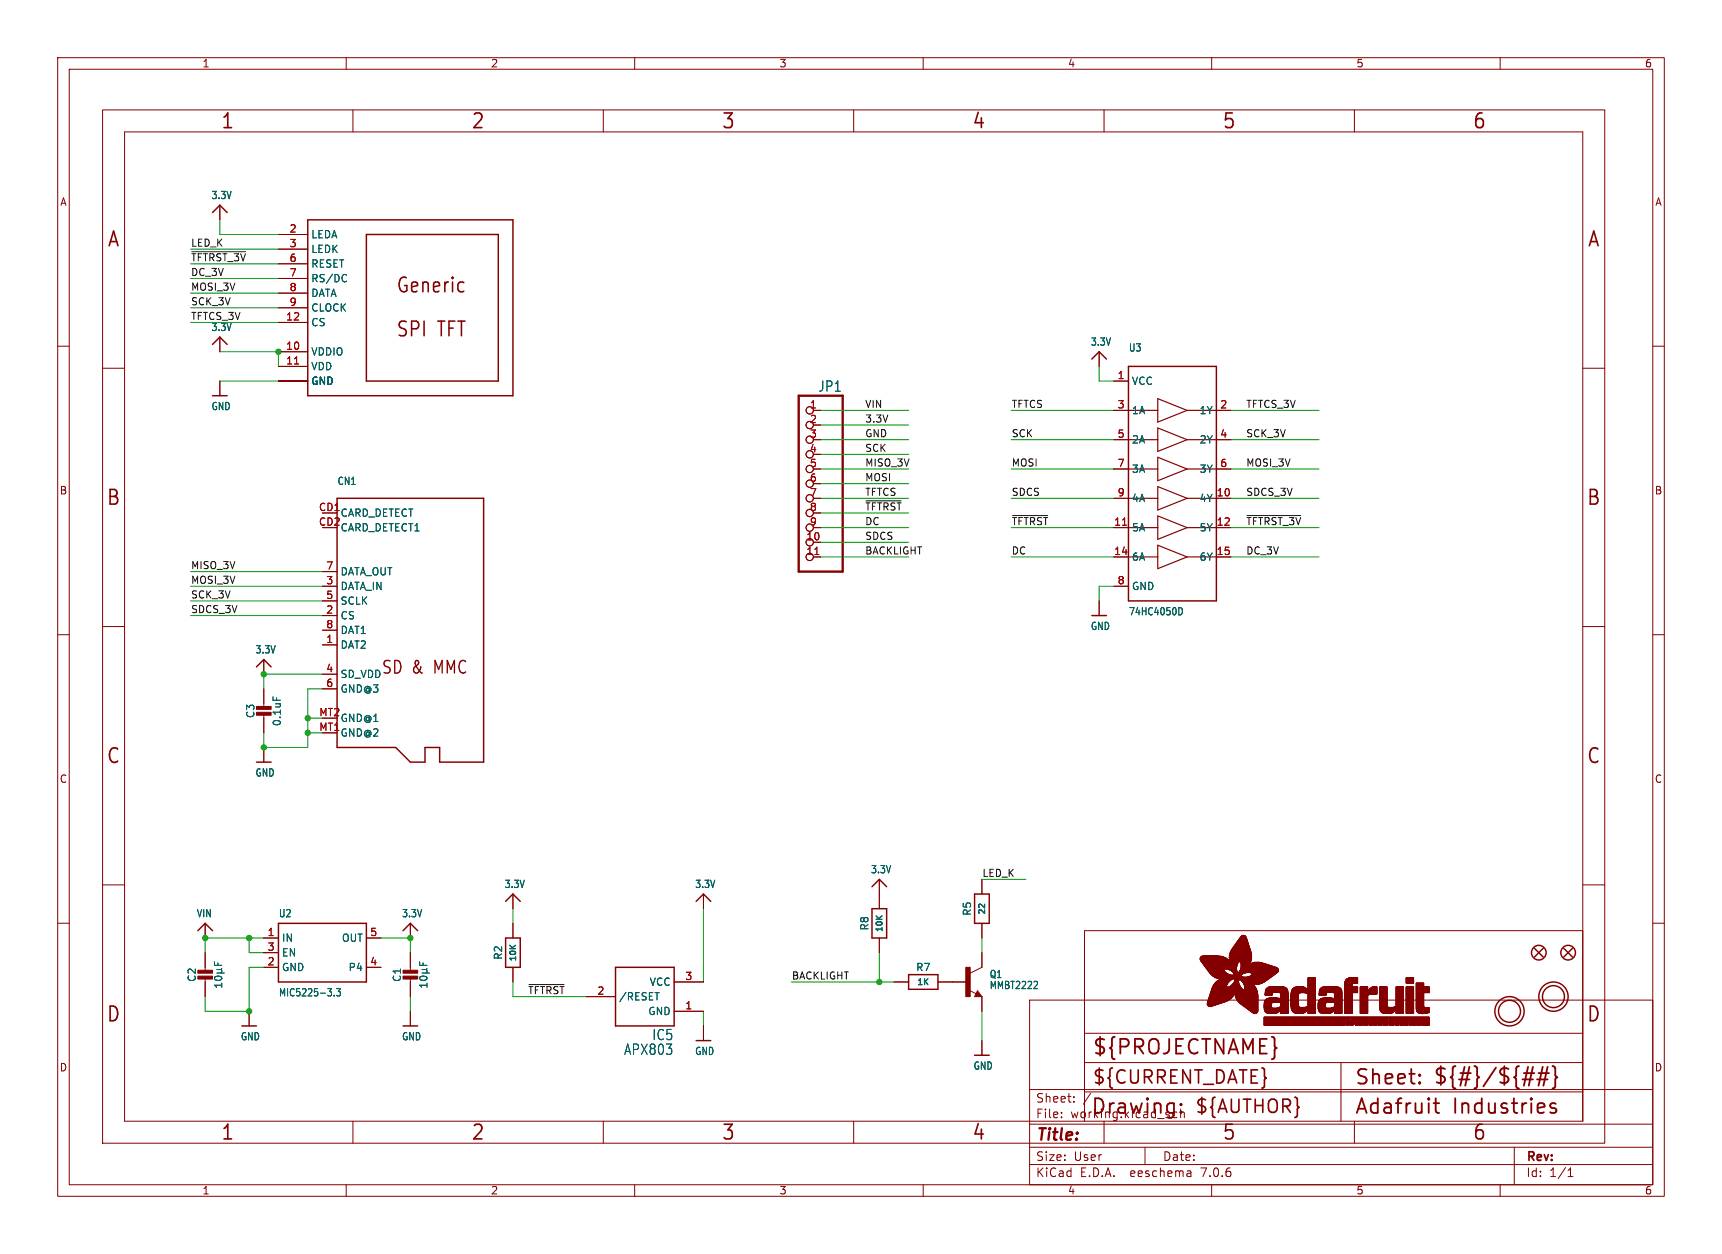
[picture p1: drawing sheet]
<svg xmlns="http://www.w3.org/2000/svg" width="298mm" height="217mm" viewBox="0 0 298 217" stroke-linecap="round" stroke-linejoin="round" font-family="sans-serif">
<defs><g id="words">
<g font-size="3.5" fill="#840000">
<text x="38.2" y="22.7">1</text>
<text x="81.6" y="22.7">2</text>
<text x="125" y="22.7">3</text>
<text x="168.4" y="22.7">4</text>
<text x="211.8" y="22.7">5</text>
<text x="255.1" y="22.7">6</text>
<text x="18.5" y="43.1">A</text>
<text x="275" y="43.1">A</text>
<text x="68.6" y="51.1">Generic</text>
<text x="68.6" y="58.7">SPI TFT</text>
<text x="18.3" y="87.9">B</text>
<text x="274.9" y="87.9">B</text>
<text x="18.3" y="132.7">C</text>
<text x="274.9" y="132.7">C</text>
<text x="18.3" y="177.4">D</text>
<text x="274.9" y="177.4">D</text>
<text x="189.2" y="183.2">${PROJECTNAME}</text>
<text x="234.7" y="188.4">Sheet:</text>
<text x="248.3" y="188.3">${#}/${##}</text>
<text x="38.2" y="197.9">1</text>
<text x="81.6" y="197.9">2</text>
<text x="125" y="197.9">3</text>
<text x="168.4" y="197.9">4</text>
<text x="189" y="193.5">Drawing:</text>
<text x="211.8" y="197.9">5</text>
<text x="234.7" y="193.5">Adafruit</text>
<text x="251.8" y="193.5">Industries</text>
<text x="255.1" y="197.9">6</text>
</g>
<g font-size="3.2" fill="#840000">
<text x="189.2" y="188.2">${CURRENT_DATE}</text>
<text x="207" y="193.3">${AUTHOR}</text>
</g>
<g font-size="3" fill="#840000">
<text x="66" y="117.1">SD &amp;</text>
<text x="75.4" y="117.1">MMC</text>
</g>
<text font-size="2.8" fill="#840000" x="179.4" y="198.2">Title:</text>
<g font-size="2.5" fill="#006464">
<text x="141.7" y="68.1">JP1</text>
<text x="108.1" y="183">APX803</text>
<text x="113" y="180.5">IC5</text>
</g>
<g font-size="2.1" fill="#840000">
<text x="179.4" y="191.3">Sheet:</text>
<text x="179.4" y="194">File:</text>
<text x="185.5" y="194">working.kicad_sch</text>
<text x="179.4" y="201.4">Size:</text>
<text x="186.1" y="201.4">User</text>
<text x="201.4" y="201.4">Date:</text>
<text x="264.4" y="201.6">Rev:</text>
<text x="179.4" y="204.2">KiCad</text>
<text x="187.2" y="204.2">E.D.A.</text>
<text x="196.1" y="204.2">eeschema</text>
<text x="208.4" y="204.2">7.0.6</text>
<text x="264.4" y="204.2">Id:</text>
<text x="268.5" y="204.2">1/1</text>
</g>
<g font-size="1.8" fill="#840000">
<text x="35" y="11.9">1</text>
<text x="85" y="11.9">2</text>
<text x="135" y="11.9">3</text>
<text x="185" y="11.9">4</text>
<text x="235" y="11.9">5</text>
<text x="285" y="11.9">6</text>
<text x="10.3" y="35.9">A</text>
<text x="286.8" y="35.9">A</text>
<text x="10.3" y="85.9">B</text>
<text x="286.7" y="85.9">B</text>
<text x="10.3" y="135.9">C</text>
<text x="286.7" y="135.9">C</text>
<text x="10.3" y="185.9">D</text>
<text x="286.7" y="185.9">D</text>
<text x="35" y="207.2">1</text>
<text x="85" y="207.2">2</text>
<text x="135" y="207.2">3</text>
<text x="185" y="207.2">4</text>
<text x="235" y="207.2">5</text>
<text x="285" y="207.2">6</text>
</g>
<g font-size="1.8" fill="#006464">
<text x="36.5" y="34.7">3.3V</text>
<text x="53.8" y="41.5">LEDA</text>
<text x="53.8" y="44">LEDK</text>
<text x="53.8" y="46.6">RESET</text>
<text x="53.8" y="49.1">RS/DC</text>
<text x="53.8" y="51.7">DATA</text>
<text x="36.5" y="57.6">3.3V</text>
<text x="53.8" y="56.7">CS</text>
<text x="53.8" y="54.2">CLOCK</text>
<text x="53.8" y="61.8">VDDIO</text>
<text x="53.8" y="64.4">VDD</text>
<text x="188.9" y="60.1">3.3V</text>
<text x="195.6" y="61.1">U3</text>
<text x="36.5" y="71.3">GND</text>
<text x="53.8" y="66.9">GND</text>
<text x="196.1" y="66.9">VCC</text>
<text x="196.1" y="72">1A</text>
<text x="207.8" y="72">1Y</text>
<text x="196.1" y="77.1">2A</text>
<text x="207.8" y="77.1">2Y</text>
<text x="196.1" y="82.1">3A</text>
<text x="207.8" y="82.1">3Y</text>
<text x="58.4" y="84.2">CN1</text>
<text x="58.9" y="89.8">CARD_DETECT</text>
<text x="196.1" y="87.2">4A</text>
<text x="207.8" y="87.2">4Y</text>
<text x="58.9" y="92.3">CARD_DETECT1</text>
<text x="196.1" y="92.3">5A</text>
<text x="207.8" y="92.3">5Y</text>
<text x="58.9" y="99.9">DATA_OUT</text>
<text x="196.1" y="97.4">6A</text>
<text x="207.8" y="97.4">6Y</text>
<text x="58.9" y="107.5">CS</text>
<text x="58.9" y="102.5">DATA_IN</text>
<text x="58.9" y="105">SCLK</text>
<text x="195.6" y="106.8">74HC4050D</text>
<text x="196.1" y="102.5">GND</text>
<text x="44.2" y="113.5">3.3V</text>
<text x="58.9" y="112.6">DAT2</text>
<text x="58.9" y="110.1">DAT1</text>
<text x="188.9" y="109.4">GND</text>
<text x="58.9" y="117.7">SD_VDD</text>
<text x="44.3" y="124.6" transform="rotate(-90 44.3 124.6)">C3</text>
<text x="48.9" y="125.9" transform="rotate(-90 48.9 125.9)">0.1uF</text>
<text x="58.9" y="120.2">GND@3</text>
<text x="58.9" y="125.3">GND@1</text>
<text x="58.9" y="127.9">GND@2</text>
<text x="44.2" y="134.8">GND</text>
<text x="87.3" y="154.1">3.3V</text>
<text x="120.4" y="154.1">3.3V</text>
<text x="150.8" y="151.6">3.3V</text>
<text x="34" y="159.2">VIN</text>
<text x="48.2" y="159.2">U2</text>
<text x="69.6" y="159.2">3.3V</text>
<text x="150.7" y="161.4" transform="rotate(-90 150.7 161.4)">R8</text>
<text x="168.5" y="158.8" transform="rotate(-90 168.5 158.8)">R5</text>
<text x="48.8" y="163.4">IN</text>
<text x="48.8" y="166">EN</text>
<text x="59.2" y="163.4">OUT</text>
<text x="87.2" y="166.4" transform="rotate(-90 87.2 166.4)">R2</text>
<text x="34.1" y="170.3" transform="rotate(-90 34.1 170.3)">C2</text>
<text x="48.2" y="172.9">MIC5225-3.3</text>
<text x="48.8" y="168.5">GND</text>
<text x="60.3" y="168.5">P4</text>
<text x="69.7" y="170.3" transform="rotate(-90 69.7 170.3)">C1</text>
<text x="107.2" y="173.6">/RESET</text>
<text x="112.5" y="171">VCC</text>
<text x="158.7" y="168.5">R7</text>
<text x="171.4" y="169.7">Q1</text>
<text x="171.4" y="171.6">MMBT2222</text>
<text x="112.3" y="176.1">GND</text>
<text x="41.6" y="180.5">GND</text>
<text x="69.6" y="180.5">GND</text>
<text x="120.4" y="183">GND</text>
<text x="168.6" y="185.6">GND</text>
</g>
<g font-size="1.8" fill="#a90000">
<text x="50.1" y="40.4">2</text>
<text x="50.1" y="42.9">3</text>
<text x="50.1" y="45.5">6</text>
<text x="50.1" y="48">7</text>
<text x="50.1" y="50.5">8</text>
<text x="50.1" y="53.1">9</text>
<text x="49.5" y="55.6">12</text>
<text x="49.5" y="60.7">10</text>
<text x="49.5" y="63.2">11</text>
<text x="193.6" y="65.8">1</text>
<text x="140.3" y="70.9">1</text>
<text x="193.6" y="70.9">3</text>
<text x="211.4" y="70.9">2</text>
<text x="140.3" y="73.4">2</text>
<text x="140.3" y="75.9">3</text>
<text x="193.6" y="75.9">5</text>
<text x="211.4" y="75.9">4</text>
<text x="140.3" y="78.5">4</text>
<text x="140.3" y="81">5</text>
<text x="140.3" y="83.6">6</text>
<text x="193.6" y="81">7</text>
<text x="211.4" y="81">6</text>
<text x="55.2" y="88.6">CD1</text>
<text x="140.3" y="86.1">7</text>
<text x="140.3" y="88.6">8</text>
<text x="193.6" y="86.1">9</text>
<text x="210.8" y="86.1">10</text>
<text x="55.2" y="91.2">CD2</text>
<text x="139.7" y="93.7">10</text>
<text x="140.3" y="91.2">9</text>
<text x="193" y="91.2">11</text>
<text x="210.8" y="91.2">12</text>
<text x="56.4" y="101.3">3</text>
<text x="56.4" y="98.8">7</text>
<text x="139.7" y="96.3">11</text>
<text x="193" y="96.3">14</text>
<text x="193.6" y="101.3">8</text>
<text x="210.8" y="96.3">15</text>
<text x="56.4" y="106.4">2</text>
<text x="56.4" y="103.9">5</text>
<text x="56.4" y="111.5">1</text>
<text x="56.4" y="109">8</text>
<text x="56.4" y="116.6">4</text>
<text x="56.4" y="119.1">6</text>
<text x="55.2" y="124.2">MT2</text>
<text x="55.2" y="126.7">MT1</text>
<text x="46.3" y="162.3">1</text>
<text x="46.3" y="167.4">2</text>
<text x="46.3" y="164.8">3</text>
<text x="64.1" y="167.4">4</text>
<text x="64.1" y="162.3">5</text>
<text x="103.4" y="172.5">2</text>
<text x="118.7" y="169.9">3</text>
<text x="118.7" y="175">1</text>
</g>
<g font-size="1.7" fill="#0f0f0f">
<text x="33" y="47.9">DC_3V</text>
<text x="33" y="45.4">~{TFTRST_3V}</text>
<text x="33" y="42.8">LED_K</text>
<text x="33" y="53">SCK_3V</text>
<text x="33" y="50.5">MOSI_3V</text>
<text x="33" y="55.5">TFTCS_3V</text>
<text x="149.9" y="70.8">VIN</text>
<text x="175.3" y="70.8">TFTCS</text>
<text x="215.9" y="70.8">TFTCS_3V</text>
<text x="149.9" y="73.3">3.3V</text>
<text x="149.9" y="75.9">GND</text>
<text x="175.3" y="75.9">SCK</text>
<text x="215.9" y="75.9">SCK_3V</text>
<text x="149.9" y="78.4">SCK</text>
<text x="149.9" y="80.9">MISO_3V</text>
<text x="149.9" y="83.5">MOSI</text>
<text x="175.3" y="80.9">MOSI</text>
<text x="215.9" y="80.9">MOSI_3V</text>
<text x="149.9" y="88.6">~{TFTRST}</text>
<text x="149.9" y="86">TFTCS</text>
<text x="175.3" y="86">SDCS</text>
<text x="215.9" y="86">SDCS_3V</text>
<text x="149.9" y="91.1">DC</text>
<text x="149.9" y="93.6">SDCS</text>
<text x="175.3" y="91.1">~{TFTRST}</text>
<text x="215.9" y="91.1">~{TFTRST_3V}</text>
<text x="33" y="101.3">MOSI_3V</text>
<text x="33" y="98.7">MISO_3V</text>
<text x="149.9" y="96.2">BACKLIGHT</text>
<text x="175.3" y="96.2">DC</text>
<text x="215.9" y="96.2">DC_3V</text>
<text x="33" y="103.8">SCK_3V</text>
<text x="33" y="106.3">SDCS_3V</text>
<text x="170.2" y="152.1">LED_K</text>
<text x="91.4" y="172.4">~{TFTRST}</text>
<text x="137.2" y="169.8">BACKLIGHT</text>
</g>
<g font-size="1.4" fill="#006464">
<text x="153.2" y="161.7" transform="rotate(-90 153.2 161.7)">10K</text>
<text x="171" y="158.7" transform="rotate(-90 171 158.7)">22</text>
<text x="89.7" y="166.8" transform="rotate(-90 89.7 166.8)">10K</text>
<text x="158.8" y="171">1K</text>
</g>
</g></defs>
<g fill="none" stroke="#840000" stroke-width=".17">
<path d="M10 10h278.5v197.3h-278.5zM12 12h274.5v193.3h-274.5zM17.8 19h260.3v179.1h-260.3zM60 10v2M61.2 19v3.9M104.6 19v3.9M110 10v2M148 19v3.9M160 10v2M191.3 19v3.9M210 10v2M234.7 19v3.9"/>
<path d="M260 10v2M21.6 22.9h252.7v171.4h-252.7zM38.1 35.6v2.5M10 60h2M38.1 58.4v2.6M48.3 55.9h5M48.3 40.6h5M48.3 43.2h5M48.3 45.7h5M48.3 48.3h5M48.3 50.8h5M48.3 53.3h5"/>
<path d="M286.5 60h2M17.8 63.8h3.8M38.1 66v2.6M48.3 66h5M48.3 61h5M48.3 63.5h5M141 71.1h1.2M141 73.7h1.2M141 76.2h1.2M141 78.7h1.2M190.5 61v2.5M193 66h2.6"/>
<path d="M193 71.1h2.6M193 76.2h2.6M210.8 71.1h2.6M210.8 76.2h2.6M274.3 63.8h3.8M55.9 99.1h2.5M141 94h1.2M141 96.5h1.2M141 81.3h1.2M141 83.8h1.2M141 86.4h1.2M141 88.9h1.2"/>
<path d="M141 91.4h1.2M193 96.5h2.6M193 81.3h2.6M193 86.4h2.6M193 91.4h2.6M210.8 96.5h2.6M210.8 81.3h2.6M210.8 86.4h2.6M210.8 91.4h2.6M10 110h2M17.8 108.6h3.8M45.7 114.3v2.5"/>
<path d="M45.7 119.4v3.3M55.9 111.8h2.5M55.9 106.7h2.5M55.9 101.6h2.5M55.9 116.8h2.5M55.9 104.1h2.5M55.9 119.4h2.5M55.9 109.2h2.5M190.5 104.1v2.6M193 101.6h2.6M274.3 108.6h3.8M286.5 110h2"/>
<path d="M45.7 123.7v3.3M45.7 129.5v2.6M10 160h2M17.8 153.4h3.8M88.9 154.9v2.6M121.9 154.9v2.6M152.4 152.4v5.1M170.2 152.4v2.5M274.3 153.4h3.8M286.5 160h2M35.6 160v2.6M35.6 165.1v3.3"/>
<path d="M35.6 169.4v3.3M43.2 175.3v2.5M45.7 162.6h2.6M45.7 167.6h2.6M45.7 165.1h2.6M63.5 162.6h2.5M63.5 167.6h2.5M71.1 160v2.6M71.1 165.1v3.3M71.1 169.4v3.3M71.1 175.3v2.5M88.9 160v2.6"/>
<path d="M88.9 167.6v2.6M101.6 172.7h5.1M116.8 175.3h5.1M116.8 170.2h5.1M121.9 177.8v2.5M152.4 162.6v2.5M154.9 170.2h2.6M162.6 170.2h5M167.9 171.6l1.3 .6M169.4 171.7l.8 1h-1.3zM170.2 165.1v2.5l-2.1 1.1M170.2 160v2.6"/>
<path d="M170.2 172.7v2.6M178.4 173.3h108.1v32h-108.1zM188 179.1h86.3M274.3 161.3h-86.3v33M61.2 194.3v3.8M104.6 194.3v3.8M148 194.3v3.8M170.2 180.3v2.6M178.4 198.8h108.1M178.4 194.8h108.1M178.4 188.8h108.1M184 193.6v.1"/>
<path d="M184 192.8v.1M186.1 190.9v.1M186.1 190.1v.1M188 184.1h86.3M188 189.2h86.3M189.1 189.4l-1.3 2M191.3 194.3v3.8M198.4 198.8v3M203.8 192.7l.2 .1M204 193.6l-.2 .1M204.6 192.2v1.5M204.6 192.9l.2-.2 .4 .1 .1 .9"/>
<path d="M232.4 184.1v10.2M234.7 194.3v3.8M262.5 198.8v6.5M60 205.3v2M110 205.3v2M160 205.3v2M178.4 201.8h108.1M206.3 203l.1 .9M206.4 203.8l-.1 .1M206.4 203.3h-.1M210 205.3v2M260 205.3v2"/>
<path d="M271.8 203.9h.8M271.8 202.8l.4-.4v1.5"/>
<circle cx="140.3" cy="73.7" r=".63"/>
<circle cx="140.3" cy="76.2" r=".63"/>
<circle cx="140.3" cy="78.7" r=".63"/>
<circle cx="140.3" cy="71.1" r=".63"/>
<circle cx="140.3" cy="91.4" r=".63"/>
<circle cx="140.3" cy="81.3" r=".63"/>
<circle cx="140.3" cy="88.9" r=".63"/>
<circle cx="140.3" cy="83.8" r=".63"/>
<circle cx="140.3" cy="86.4" r=".63"/>
<circle cx="140.3" cy="96.5" r=".63"/>
<circle cx="140.3" cy="94" r=".63"/>
</g>
<g fill="none" stroke="#840000" stroke-width=".25">
<path d="M36.8 36.8l1.3-1.2 1.3 1.2M53.3 38.1h35.6v30.5h-35.6zM36.8 59.7l1.3-1.3 1.3 1.3M63.5 40.6h22.9v25.4h-22.9zM36.8 68.6h2.6M189.2 62.2l1.3-1.2 1.3 1.2M195.6 63.5h15.2v40.6h-15.2zM58.4 86.4h25.4v45.7h-7.6v-2.6h-2.5v2.6h-2.6l-2.5-2.6h-10.2zM44.4 115.6l1.3-1.3 1.3 1.3M189.2 106.7h2.6M44.4 132.1h2.6M87.6 156.2l1.3-1.3 1.3 1.3"/>
<path d="M120.6 156.2l1.3-1.3 1.3 1.3M151.1 153.7l1.3-1.3 1.3 1.3M151.1 157.5h2.6v5.1h-2.6zM168.9 154.9h2.5v5.1h-2.5zM34.3 161.3l1.3-1.3 1.2 1.3M41.9 177.8h2.5M48.3 160h15.2v10.2h-15.2zM69.8 177.8h2.6M69.8 161.3l1.3-1.3 1.3 1.3M87.6 162.6h2.6v5h-2.6zM106.7 167.6h10.1v10.2h-10.1zM157.5 168.9h5.1v2.5h-5.1z"/>
<path d="M169.4 172.2l.1 .3h-.3l.2-.5 .5 .6h-.7M265.9 164.3l1.6 1.6M267.5 164.3l-1.6 1.6M271 164.3l1.5 1.6M272.5 164.3l-1.5 1.6M120.6 180.3h2.6M168.9 182.9h2.5"/>
<circle cx="261.6" cy="175.3" r="2.54"/>
<circle cx="261.6" cy="175.3" r="1.9"/>
<circle cx="266.7" cy="165.1" r="1.27"/>
<circle cx="269.2" cy="172.7" r="2.54"/>
<circle cx="269.2" cy="172.7" r="1.9"/>
<circle cx="271.8" cy="165.1" r="1.27"/>
</g>
<g fill="#840000" stroke="#840000" stroke-width=".17">
<path d="M34.3 169.2h2.5v.5h-2.5z"/>
<path d="M34.3 168.1h2.5v.6h-2.5z"/>
<path d="M69.8 169.2h2.6v.5h-2.6z"/>
<path d="M69.8 168.1h2.6v.6h-2.6z"/>
<path d="M167.4 167.6h.7v5.1h-.7z"/>
<path d="M44.4 123.4h2.6v.6h-2.6z"/>
<path d="M44.4 122.4h2.6v.5h-2.6z"/>
<path d="M208 166.3h4.8z"/>
<path d="M208 166.2l4.8 .1z"/>
<path d="M208 166.2h4.8z"/>
<path d="M208 166.2h4.7z"/>
<path d="M208 166.1l4.7 .1z"/>
<path d="M208 166.1h4.6z"/>
<path d="M208 166l4.5 .1z"/>
<path d="M208 166h4.5z"/>
<path d="M208 166.4h4.9z"/>
<path d="M208 166.3l4.9 .1z"/>
<path d="M208 166h4.4z"/>
<path d="M208 165.9l4.4 .1z"/>
<path d="M208.1 166.4l4.9 .1z"/>
<path d="M208.1 165.9h4.2z"/>
<path d="M208.1 166.5h4.9z"/>
<path d="M208.1 165.9h4.1z"/>
<path d="M208.1 165.8l4 .1z"/>
<path d="M208.1 166.6h5z"/>
<path d="M208.1 166.5l4.9 .1z"/>
<path d="M208.1 165.8h3.9z"/>
<path d="M208.2 166.6h4.9z"/>
<path d="M208.2 165.8h3.6z"/>
<path d="M208.2 166.6l4.9 .1z"/>
<path d="M208.2 165.7l3.5 .1z"/>
<path d="M208.2 166.7h5z"/>
<path d="M208.2 166.7h4.9z"/>
<path d="M208.3 166.7l4.9 .1z"/>
<path d="M208.3 165.7h3.3z"/>
<path d="M208.3 166.8h6.3z"/>
<path d="M208.3 166.8h4.9z"/>
<path d="M208.3 166.8l6.3 .1z"/>
<path d="M208.4 166.9h6.2z"/>
<path d="M208.4 167h6.1z"/>
<path d="M208.4 166.9l6.1 .1z"/>
<path d="M208.4 165.7h2.8z"/>
<path d="M208.5 167h6z"/>
<path d="M208.5 167l6 .1z"/>
<path d="M208.6 167.1h5.9z"/>
<path d="M208.6 167.1l5.8 .1z"/>
<path d="M208.6 167.2h5.8z"/>
<path d="M208.7 167.2l5.7 .1z"/>
<path d="M208.7 167.3h5.7z"/>
<path d="M208.7 167.3l5.7 .1z"/>
<path d="M208.8 167.4h5.6z"/>
<path d="M208.8 167.5h5.5z"/>
<path d="M208.8 167.4l5.5 .1z"/>
<path d="M208.9 167.5l5.4 .1z"/>
<path d="M208.9 167.6h5.4z"/>
<path d="M208.9 167.6l5.4 .1z"/>
<path d="M209 167.7h5.3z"/>
<path d="M209 167.7l5.3 .1z"/>
<path d="M209 167.8h5.3z"/>
<path d="M209.1 167.8h5.2z"/>
<path d="M209.1 167.8l5.2 .1z"/>
<path d="M209.1 167.9h5.2z"/>
<path d="M209.2 167.9l3.1 .1z"/>
<path d="M209.2 168h3z"/>
<path d="M209.2 174.1h1.8z"/>
<path d="M209.2 174l1.8 .1z"/>
<path d="M209.2 174h2z"/>
<path d="M209.2 174h2.1z"/>
<path d="M209.2 173.9l2.1 .1z"/>
<path d="M209.2 173.9h2.3z"/>
<path d="M209.2 173.9h2.4z"/>
<path d="M209.2 173.8l2.4 .1z"/>
<path d="M209.2 173.8h2.6z"/>
<path d="M209.2 168l3 .1z"/>
<path d="M209.3 174.1l1.4 .1z"/>
<path d="M209.3 174.1h1.5z"/>
<path d="M209.3 173.8h2.6z"/>
<path d="M209.3 173.7l2.6 .1z"/>
<path d="M209.3 173.7h2.8z"/>
<path d="M209.3 168.1h2.9z"/>
<path d="M209.3 174.2h1.2z"/>
<path d="M209.3 174.2h1.3z"/>
<path d="M209.3 173.7h2.9z"/>
<path d="M209.3 173.6l3 .1z"/>
<path d="M209.3 173.6h3.1z"/>
<path d="M209.3 173.6h3.2z"/>
<path d="M209.3 168.1l2.9 .1z"/>
<path d="M209.3 174.2l1.1 .1z"/>
<path d="M209.3 173.5l3.3 .1z"/>
<path d="M209.3 173.5h3.3z"/>
<path d="M209.3 173.4l3.4 .1z"/>
<path d="M209.3 173.4h3.5z"/>
<path d="M209.3 168.2h2.9z"/>
<path d="M209.4 174.3h.9z"/>
<path d="M209.4 173.4h3.4z"/>
<path d="M209.4 174.3h.8z"/>
<path d="M209.4 173.3l3.5 .1z"/>
<path d="M209.4 173.3h3.5z"/>
<path d="M209.4 173.3h3.6z"/>
<path d="M209.4 173.2l3.7 .1z"/>
<path d="M209.4 168.3h2.8z"/>
<path d="M209.4 168.2l2.8 .1z"/>
<path d="M209.4 174.3l.7 .1z"/>
<path d="M209.4 173.2h3.7z"/>
<path d="M209.4 173.2h3.8z"/>
<path d="M209.4 173.1l3.8 .1z"/>
<path d="M209.4 173.1h3.9z"/>
<path d="M209.5 173.1h3.8z"/>
<path d="M209.5 173l3.8 .1z"/>
<path d="M209.5 168.3l2.8 .1z"/>
<path d="M209.5 174.4h.5z"/>
<path d="M209.5 173h3.9z"/>
<path d="M209.5 172.9l4 .1z"/>
<path d="M209.5 168.4h2.8z"/>
<path d="M209.5 172.9h4z"/>
<path d="M209.5 172.8l4.1 .1z"/>
<path d="M209.5 172.8h4.1z"/>
<path d="M209.5 168.4l2.9 .1z"/>
<path d="M209.6 172.8h4z"/>
<path d="M209.6 172.7l4 .1z"/>
<path d="M209.6 168.5h2.8z"/>
<path d="M209.6 174.4h.3z"/>
<path d="M209.6 172.7h4.1z"/>
<path d="M209.6 172.6l4.1 .1z"/>
<path d="M209.6 168.5l2.9 .1z"/>
<path d="M209.6 172.6h4.1z"/>
<path d="M209.6 172.6h4.2z"/>
<path d="M209.6 172.5l4.2 .1z"/>
<path d="M209.6 172.5h4.2z"/>
<path d="M209.6 168.6h3z"/>
<path d="M209.6 168.6h2.9z"/>
<path d="M209.7 172.5h4.1z"/>
<path d="M209.7 172.4l4.1 .1z"/>
<path d="M209.7 172.4h4.2z"/>
<path d="M209.7 172.3l4.2 .1z"/>
<path d="M209.7 168.6l2.9 .1z"/>
<path d="M209.8 172.3h4.1z"/>
<path d="M209.8 172.2l4.1 .1z"/>
<path d="M209.8 172.2h4.1z"/>
<path d="M209.8 168.7l2.9 .1z"/>
<path d="M209.8 168.7h2.9z"/>
<path d="M209.8 172.1l4.2 .1z"/>
<path d="M209.8 172.1h4.2z"/>
<path d="M209.8 168.8h3z"/>
<path d="M209.8 172l4.2 .1z"/>
<path d="M209.8 172h4.2z"/>
<path d="M209.8 168.8h3.1z"/>
<path d="M209.9 171.9l4.1 .1z"/>
<path d="M209.9 171.9h4.1z"/>
<path d="M209.9 168.8l3 .1z"/>
<path d="M209.9 171.8l4.1 .1z"/>
<path d="M209.9 171.8h4.1z"/>
<path d="M209.9 168.9h3.1z"/>
<path d="M209.9 171.8h8z"/>
<path d="M209.9 171.7l8 .1z"/>
<path d="M209.9 171.7h7.9z"/>
<path d="M209.9 168.9h3.2z"/>
<path d="M210 171.6l7.8 .1z"/>
<path d="M210 171.6h7.8z"/>
<path d="M210 168.9l3.2 .1z"/>
<path d="M210 171.5l7.8 .1z"/>
<path d="M210 171.5h5.5z"/>
<path d="M210 169h3.3z"/>
<path d="M210 171.5h5.4z"/>
<path d="M210 171.4l5.4 .1z"/>
<path d="M210 171.4h5.3z"/>
<path d="M210 169h5.2z"/>
<path d="M210.1 171.3l5.1 .1z"/>
<path d="M210.1 171.3h5.1z"/>
<path d="M210.1 169l5.1 .1z"/>
<path d="M210.1 171.2l5 .1z"/>
<path d="M210.1 171.2h5z"/>
<path d="M210.1 171.1l5 .1z"/>
<path d="M210.1 171.1h4.9z"/>
<path d="M210.1 169.1h5z"/>
<path d="M210.2 171l2.5 .1z"/>
<path d="M210.2 171h2.5z"/>
<path d="M210.2 169.1h5z"/>
<path d="M210.2 171h2.4z"/>
<path d="M210.2 169.1l5 .1z"/>
<path d="M210.2 170.9l2.4 .1z"/>
<path d="M210.2 170.9h2.4z"/>
<path d="M210.2 169.2h5z"/>
<path d="M210.3 170.8l2.3 .1z"/>
<path d="M210.3 170.8h2.3z"/>
<path d="M210.3 169.2h4.9z"/>
<path d="M210.3 170.7l2.3 .1z"/>
<path d="M210.3 170.7h2.3z"/>
<path d="M210.3 169.2l5 .1z"/>
<path d="M210.4 170.7h2.2z"/>
<path d="M210.4 170.6l2.3 .1z"/>
<path d="M210.4 170.6h2.3z"/>
<path d="M210.4 169.3h5z"/>
<path d="M210.4 170.5l2.3 .1z"/>
<path d="M210.5 170.5h2.2z"/>
<path d="M210.5 169.3l5.2 .1z"/>
<path d="M210.5 170.4l2.3 .1z"/>
<path d="M210.5 170.4h2.3z"/>
<path d="M210.6 170.4h2.2z"/>
<path d="M210.6 169.4h9.6z"/>
<path d="M210.6 170.3l2.2 .1z"/>
<path d="M210.6 170.3h2.2z"/>
<path d="M210.7 170.3h2.2z"/>
<path d="M210.7 169.4l9.4 .1z"/>
<path d="M210.7 170.2l2.2 .1z"/>
<path d="M210.7 170.2h2.2z"/>
<path d="M210.8 170.2h2.2z"/>
<path d="M210.8 170.1l2.2 .1z"/>
<path d="M210.8 169.5h9.3z"/>
<path d="M210.8 170.1h2.2z"/>
<path d="M210.9 170.1h2.2z"/>
<path d="M211 170l2.1 .1z"/>
<path d="M211 170h2.1z"/>
<path d="M211 169.5l9 .1z"/>
<path d="M211 170h2.2z"/>
<path d="M211.1 169.9l2.2 .1z"/>
<path d="M211.1 169.9h2.2z"/>
<path d="M211.2 169.6h8.7z"/>
<path d="M211.2 169.8l2.1 .1z"/>
<path d="M211.3 169.8h2.1z"/>
<path d="M211.3 169.6h8.6z"/>
<path d="M211.4 169.7l2.1 .1z"/>
<path d="M211.5 169.7h2.1z"/>
<path d="M211.6 169.7h2z"/>
<path d="M211.7 169.6l2 .1z"/>
<path d="M212.7 167.9l1.6 .1z"/>
<path d="M212.8 168h1.5z"/>
<path d="M212.9 168h1.4z"/>
<path d="M212.9 171l2.1 .1z"/>
<path d="M213 171h2z"/>
<path d="M213 168l1.3 .1z"/>
<path d="M213 166h3.9z"/>
<path d="M213 165.9l3.9 .1z"/>
<path d="M213 165.9h3.9z"/>
<path d="M213 165.8l3.9 .1z"/>
<path d="M213.1 171h1.9z"/>
<path d="M213.1 168.1h1.2z"/>
<path d="M213.1 166.3l3.8 .1z"/>
<path d="M213.1 166.3h3.8z"/>
<path d="M213.1 166.2l3.8 .1z"/>
<path d="M213.1 166.2h3.8z"/>
<path d="M213.1 166.1l3.8 .1z"/>
<path d="M213.1 166.1h3.8z"/>
<path d="M213.1 166l3.8 .1z"/>
<path d="M213.1 165.8h3.8z"/>
<path d="M213.1 165.7l3.8 .1z"/>
<path d="M213.1 165.7h3.8z"/>
<path d="M213.1 165.6l3.8 .1z"/>
<path d="M213.1 165.6h3.8z"/>
<path d="M213.1 165.5l3.8 .1z"/>
<path d="M213.1 165.5h3.8z"/>
<path d="M213.1 166.4l3.7 .1z"/>
<path d="M213.1 166.4h3.8z"/>
<path d="M213.1 165.4l3.8 .1z"/>
<path d="M213.1 165.4h3.8z"/>
<path d="M213.1 170.9l1.9 .1z"/>
<path d="M213.1 166.5l3.7 .1z"/>
<path d="M213.1 166.5h3.7z"/>
<path d="M213.1 165.3l3.8 .1z"/>
<path d="M213.1 165.3h3.8z"/>
<path d="M213.2 170.9h1.7z"/>
<path d="M213.2 166.7h1.6z"/>
<path d="M213.2 166.6l3.6 .1z"/>
<path d="M213.2 166.6h3.6z"/>
<path d="M213.2 165.2l3.7 .1z"/>
<path d="M213.2 165.2h3.7z"/>
<path d="M213.2 165.1l3.7 .1z"/>
<path d="M213.2 168.1l1.1 .1z"/>
<path d="M213.2 166.7l1.5 .1z"/>
<path d="M213.2 166.7h1.5z"/>
<path d="M213.2 165.1h3.6z"/>
<path d="M213.2 165l3.6 .1z"/>
<path d="M213.3 170.9h1.6z"/>
<path d="M213.3 166.8h1.3z"/>
<path d="M213.3 165h3.5z"/>
<path d="M213.3 164.9l3.5 .1z"/>
<path d="M213.3 170.8l1.6 .1z"/>
<path d="M213.3 168.2h1z"/>
<path d="M213.3 164.9h3.5z"/>
<path d="M213.3 164.8l3.5 .1z"/>
<path d="M213.4 170.8h1.5z"/>
<path d="M213.4 164.8h3.4z"/>
<path d="M213.4 164.8h3.3z"/>
<path d="M213.4 164.7l3.3 .1z"/>
<path d="M213.4 168.2l1 .1z"/>
<path d="M213.4 164.7h3.3z"/>
<path d="M213.4 164.6l3.3 .1z"/>
<path d="M213.5 170.7l1.4 .1z"/>
<path d="M213.5 170.7h1.3z"/>
<path d="M213.5 168.3h.9z"/>
<path d="M213.5 164.6h3.2z"/>
<path d="M213.5 164.5l3.2 .1z"/>
<path d="M213.5 164.5h3.2z"/>
<path d="M213.5 164.5h3.1z"/>
<path d="M213.6 170.6l1.2 .1z"/>
<path d="M213.6 170.6h1.2z"/>
<path d="M213.6 168.3l.8 .1z"/>
<path d="M213.6 164.4l3 .1z"/>
<path d="M213.6 164.4h3z"/>
<path d="M213.6 168.4h.8z"/>
<path d="M213.6 164.3l3 .1z"/>
<path d="M213.7 170.5l1.1 .1z"/>
<path d="M213.7 170.5h1.1z"/>
<path d="M213.7 168.4l.8 .1z"/>
<path d="M213.7 164.3h2.9z"/>
<path d="M213.7 170.5h1z"/>
<path d="M213.7 168.5h.9z"/>
<path d="M213.7 168.5h.8z"/>
<path d="M213.7 164.2l2.9 .1z"/>
<path d="M213.7 164.2h2.8z"/>
<path d="M213.7 170.4l1 .1z"/>
<path d="M213.8 170.4h.9z"/>
<path d="M213.8 169h1.4z"/>
<path d="M213.8 168.6h2.1z"/>
<path d="M213.8 168.5l2.3 .1z"/>
<path d="M213.8 164.2h2.7z"/>
<path d="M213.8 164.1l2.7 .1z"/>
<path d="M213.8 170.3l.9 .1z"/>
<path d="M213.8 168.9l1.4 .1z"/>
<path d="M213.8 168.6l1.9 .1z"/>
<path d="M213.8 168.6h2z"/>
<path d="M213.8 164.1h2.7z"/>
<path d="M213.8 170.3h.9z"/>
<path d="M213.8 168.9h1.4z"/>
<path d="M213.8 168.7h1.7z"/>
<path d="M213.8 164l2.7 .1z"/>
<path d="M213.9 170.3h.8z"/>
<path d="M213.9 170.2l.8 .1z"/>
<path d="M213.9 168.9h1.4z"/>
<path d="M213.9 168.8l1.4 .1z"/>
<path d="M213.9 168.8h1.4z"/>
<path d="M213.9 168.8h1.5z"/>
<path d="M213.9 168.7l1.6 .1z"/>
<path d="M213.9 164h2.6z"/>
<path d="M213.9 170.2h.8z"/>
<path d="M213.9 169.6l6 .1z"/>
<path d="M213.9 163.9l2.6 .1z"/>
<path d="M213.9 170.1l.8 .1z"/>
<path d="M213.9 163.9h2.5z"/>
<path d="M214 170.1h.7z"/>
<path d="M214 170l.7 .1z"/>
<path d="M214 169.7h5.8z"/>
<path d="M214 163.8l2.4 .1z"/>
<path d="M214 163.8h2.4z"/>
<path d="M214 170h.7z"/>
<path d="M214 169.9l.7 .1z"/>
<path d="M214 169.9h.7z"/>
<path d="M214 169.8l.7 .1z"/>
<path d="M214 169.8h.8z"/>
<path d="M214 169.7l5.7 .1z"/>
<path d="M214 172.2l4 .1z"/>
<path d="M214 172.2h4z"/>
<path d="M214 172.2h3.9z"/>
<path d="M214 172.1l3.9 .1z"/>
<path d="M214 172.1h3.9z"/>
<path d="M214 172l3.9 .1z"/>
<path d="M214 172h3.9z"/>
<path d="M214 171.9l3.9 .1z"/>
<path d="M214 163.7l2.4 .1z"/>
<path d="M214.1 172.6h3.9z"/>
<path d="M214.1 172.5l3.9 .1z"/>
<path d="M214.1 172.5h3.9z"/>
<path d="M214.1 172.4l3.9 .1z"/>
<path d="M214.1 172.4h3.9z"/>
<path d="M214.1 172.3l3.9 .1z"/>
<path d="M214.1 172.3h3.9z"/>
<path d="M214.1 171.9h3.8z"/>
<path d="M214.1 171.8l3.8 .1z"/>
<path d="M214.1 171.8h3.8z"/>
<path d="M214.1 163.7h2.3z"/>
<path d="M214.1 172.7h3.9z"/>
<path d="M214.1 172.6l3.9 .1z"/>
<path d="M214.1 163.6l2.3 .1z"/>
<path d="M214.1 163.6h2.3z"/>
<path d="M214.1 172.8h3.9z"/>
<path d="M214.1 172.7l3.9 .1z"/>
<path d="M214.2 172.9h3.8z"/>
<path d="M214.2 172.8l3.8 .1z"/>
<path d="M214.2 172.8h3.8z"/>
<path d="M214.2 163.6h2.1z"/>
<path d="M214.2 163.5l2.1 .1z"/>
<path d="M214.2 173h3.8z"/>
<path d="M214.2 172.9l3.8 .1z"/>
<path d="M214.2 163.5h2.1z"/>
<path d="M214.2 163.4l2.1 .1z"/>
<path d="M214.3 173.1h3.7z"/>
<path d="M214.3 173l3.7 .1z"/>
<path d="M214.3 163.4h2z"/>
<path d="M214.3 173.2h3.7z"/>
<path d="M214.3 173.1l3.7 .1z"/>
<path d="M214.3 163.3l2 .1z"/>
<path d="M214.3 163.3h2z"/>
<path d="M214.4 173.2l3.6 .1z"/>
<path d="M214.4 173.2h3.6z"/>
<path d="M214.4 163.3h1.9z"/>
<path d="M214.4 163.2l1.8 .1z"/>
<path d="M214.4 173.3h3.6z"/>
<path d="M214.4 163.2h1.8z"/>
<path d="M214.5 173.3l3.5 .1z"/>
<path d="M214.5 163.2h1.7z"/>
<path d="M214.5 173.4h3.5z"/>
<path d="M214.5 163.1l1.7 .1z"/>
<path d="M214.5 163.1h1.7z"/>
<path d="M214.5 173.4l3.5 .1z"/>
<path d="M214.5 163l1.7 .1z"/>
<path d="M214.6 173.5h3.4z"/>
<path d="M214.6 173.6h3.4z"/>
<path d="M214.6 173.5l3.4 .1z"/>
<path d="M214.6 163h1.6z"/>
<path d="M214.6 168.5h6.8z"/>
<path d="M214.6 162.9l1.6 .1z"/>
<path d="M214.6 162.9h1.5z"/>
<path d="M214.7 173.7h3.3z"/>
<path d="M214.7 173.6l3.3 .1z"/>
<path d="M214.7 168.5h6.7z"/>
<path d="M214.7 162.9h1.4z"/>
<path d="M214.7 162.8l1.4 .1z"/>
<path d="M214.7 162.8h1.4z"/>
<path d="M214.8 173.7l3.2 .1z"/>
<path d="M214.8 168.4l6.7 .1z"/>
<path d="M214.8 162.7l1.3 .1z"/>
<path d="M214.8 162.7h1.3z"/>
<path d="M214.8 173.8h3.2z"/>
<path d="M214.8 168.4h6.7z"/>
<path d="M214.8 168.3l6.7 .1z"/>
<path d="M214.8 162.6l1.3 .1z"/>
<path d="M214.9 168.3h6.6z"/>
<path d="M214.9 162.6h1.2z"/>
<path d="M214.9 162.6h1.1z"/>
<path d="M214.9 173.9h3.1z"/>
<path d="M214.9 173.8l3.1 .1z"/>
<path d="M214.9 169.8h4.8z"/>
<path d="M214.9 168.2l6.7 .1z"/>
<path d="M214.9 168.2h6.7z"/>
<path d="M214.9 162.5l1.1 .1z"/>
<path d="M214.9 162.5h1.1z"/>
<path d="M214.9 166.7h1.8z"/>
<path d="M215 173.9h3z"/>
<path d="M215 169.8h4.6z"/>
<path d="M215 168.1l6.6 .1z"/>
<path d="M215 168.1h6.6z"/>
<path d="M215 168.1h6.5z"/>
<path d="M215 166.7h1.7z"/>
<path d="M215 162.5h1z"/>
<path d="M215 162.4l1 .1z"/>
<path d="M215 174h3z"/>
<path d="M215 173.9l3 .1z"/>
<path d="M215 168l6.5 .1z"/>
<path d="M215 168h6.5z"/>
<path d="M215 166.8h1.7z"/>
<path d="M215 166.7l1.7 .1z"/>
<path d="M215 162.4h1z"/>
<path d="M215 169.8l4.6 .1z"/>
<path d="M215 167.9l6.5 .1z"/>
<path d="M215 167.9h6.5z"/>
<path d="M215.1 174h2.9z"/>
<path d="M215.1 167.8l6.4 .1z"/>
<path d="M215.1 167.8h6.3z"/>
<path d="M215.1 167.7l6.2 .1z"/>
<path d="M215.1 167.7h6.2z"/>
<path d="M215.1 166.9l1.5 .1z"/>
<path d="M215.1 166.9h1.5z"/>
<path d="M215.1 166.8l1.6 .1z"/>
<path d="M215.1 162.3l.8 .1z"/>
<path d="M215.1 162.3h.8z"/>
<path d="M215.1 174l2.9 .1z"/>
<path d="M215.1 169.9l4.4 .1z"/>
<path d="M215.1 169.9h4.4z"/>
<path d="M215.1 167.7h6.1z"/>
<path d="M215.1 167.6l6 .1z"/>
<path d="M215.1 167.6h5.9z"/>
<path d="M215.1 167.6h5.8z"/>
<path d="M215.1 167.5l5.7 .1z"/>
<path d="M215.1 167.5h5.6z"/>
<path d="M215.1 167.4l5.5 .1z"/>
<path d="M215.1 167.4h5.4z"/>
<path d="M215.1 167.4h5.2z"/>
<path d="M215.1 167.3l5.2 .1z"/>
<path d="M215.1 167.3h5.1z"/>
<path d="M215.1 167.3h1.2z"/>
<path d="M215.1 167.2l4.9 .1z"/>
<path d="M215.1 167.2h1.3z"/>
<path d="M215.1 167.1l1.4 .1z"/>
<path d="M215.1 167.1h1.4z"/>
<path d="M215.1 167l1.4 .1z"/>
<path d="M215.1 167h1.5z"/>
<path d="M215.1 162.2l.8 .1z"/>
<path d="M215.2 174.1h2.8z"/>
<path d="M215.2 170h4.2z"/>
<path d="M215.2 162.2h.7z"/>
<path d="M215.2 170l4.2 .1z"/>
<path d="M215.2 162.2h.6z"/>
<path d="M215.3 174.1l2.7 .1z"/>
<path d="M215.3 170.1h4z"/>
<path d="M215.3 162.1l.4 .1z"/>
<path d="M215.3 174.2h2.7z"/>
<path d="M215.3 170.1l3.9 .1z"/>
<path d="M215.3 170.1h3.9z"/>
<path d="M215.3 162.1h.4z"/>
<path d="M215.3 170.2h3.8z"/>
<path d="M215.4 170.2l3.6 .1z"/>
<path d="M215.4 170.2h3.6z"/>
<path d="M215.4 174.3h2.6z"/>
<path d="M215.4 174.2l2.6 .1z"/>
<path d="M215.4 170.3h3.5z"/>
<path d="M215.5 174.3h2.5z"/>
<path d="M215.5 170.4h3.2z"/>
<path d="M215.5 170.3l3.3 .1z"/>
<path d="M215.5 170.4l1.4 .1z"/>
<path d="M215.5 170.4h1.4z"/>
<path d="M215.5 174.3l2.5 .1z"/>
<path d="M215.5 170.5h1.5z"/>
<path d="M215.6 174.4h2.4z"/>
<path d="M215.6 171.5h2.2z"/>
<path d="M215.6 170.6h1.5z"/>
<path d="M215.6 170.5l1.4 .1z"/>
<path d="M215.6 170.5h1.4z"/>
<path d="M215.6 170.7h1.6z"/>
<path d="M215.6 170.6l1.6 .1z"/>
<path d="M215.6 170.6h1.6z"/>
<path d="M215.7 170.7l1.6 .1z"/>
<path d="M215.7 170.7h1.6z"/>
<path d="M215.7 174.4l2.3 .1z"/>
<path d="M215.7 171.5h2.1z"/>
<path d="M215.7 171.4l2 .1z"/>
<path d="M215.7 170.9h1.7z"/>
<path d="M215.7 170.8l1.7 .1z"/>
<path d="M215.7 170.8h1.7z"/>
<path d="M215.7 170.8h1.6z"/>
<path d="M215.7 174.5h2.3z"/>
<path d="M215.7 171.4h2z"/>
<path d="M215.7 171.3l2 .1z"/>
<path d="M215.7 171l1.8 .1z"/>
<path d="M215.7 171h1.8z"/>
<path d="M215.7 170.9l1.8 .1z"/>
<path d="M215.7 170.9h1.8z"/>
<path d="M215.8 171.3h1.9z"/>
<path d="M215.8 171.2l1.8 .1z"/>
<path d="M215.8 171.2h1.8z"/>
<path d="M215.8 171.1l1.8 .1z"/>
<path d="M215.8 171.1h1.8z"/>
<path d="M215.8 174.5h2.2z"/>
<path d="M215.8 174.5l2.2 .1z"/>
<path d="M215.8 169.3l4.5 .1z"/>
<path d="M215.9 174.6h2.1z"/>
<path d="M216 174.6l2 .1z"/>
<path d="M216 174.7h2z"/>
<path d="M216.1 174.7l1.9 .1z"/>
<path d="M216.1 174.8h1.9z"/>
<path d="M216.2 174.8l1.8 .1z"/>
<path d="M216.2 169.3h4.1z"/>
<path d="M216.2 174.9h1.8z"/>
<path d="M216.3 174.9h1.7z"/>
<path d="M216.3 169.3h4.1z"/>
<path d="M216.3 174.9l1.7 .1z"/>
<path d="M216.4 167.3h3.7z"/>
<path d="M216.4 175h1.6z"/>
<path d="M216.4 169.2l4.1 .1z"/>
<path d="M216.5 175l1.5 .1z"/>
<path d="M216.5 167.2h3.3z"/>
<path d="M216.5 175.1h1.5z"/>
<path d="M216.5 169.2h4z"/>
<path d="M216.5 167.1l3.2 .1z"/>
<path d="M216.6 175.1l1.4 .1z"/>
<path d="M216.6 169.2h3.9z"/>
<path d="M216.6 168.5l4.8 .1z"/>
<path d="M216.6 167.1h2.9z"/>
<path d="M216.6 175.2h1.4z"/>
<path d="M216.7 175.2h1.3z"/>
<path d="M216.7 169.1l3.9 .1z"/>
<path d="M216.7 167l2.6 .1z"/>
<path d="M216.7 169.1h3.9z"/>
<path d="M216.8 175.3h1.2z"/>
<path d="M216.8 175.2l1.2 .1z"/>
<path d="M216.8 168.6h4.5z"/>
<path d="M216.8 167h2.4z"/>
<path d="M216.8 169.1h3.9z"/>
<path d="M216.8 167h2.3z"/>
<path d="M216.9 175.3h1.1z"/>
<path d="M216.9 175.3l1.1 .1z"/>
<path d="M216.9 170.4h1.7z"/>
<path d="M216.9 169l3.8 .1z"/>
<path d="M216.9 169h3.9z"/>
<path d="M216.9 166.9l2.1 .1z"/>
<path d="M216.9 175.4h1z"/>
<path d="M216.9 170.4l1.7 .1z"/>
<path d="M216.9 168.6l4.3 .1z"/>
<path d="M217 168.7h4.2z"/>
<path d="M217 175.4h.9z"/>
<path d="M217 168.9l3.9 .1z"/>
<path d="M217 168.9h3.9z"/>
<path d="M217 168.9h4z"/>
<path d="M217 168.8h4.1z"/>
<path d="M217 168.7l4.1 .1z"/>
<path d="M217 166.9h1.9z"/>
<path d="M217 175.4l.9 .1z"/>
<path d="M217 168.8l4 .1z"/>
<path d="M217 168.8h4z"/>
<path d="M217 166.9h1.8z"/>
<path d="M217.1 170.5h1.4z"/>
<path d="M217.1 175.5h.8z"/>
<path d="M217.1 175.5h.7z"/>
<path d="M217.1 166.8l1.6 .1z"/>
<path d="M217.2 175.5l.6 .1z"/>
<path d="M217.2 170.5h1.1z"/>
<path d="M217.2 175.6h.6z"/>
<path d="M217.2 170.5l1.1 .1z"/>
<path d="M217.3 175.6h.4z"/>
<path d="M217.3 166.8h1.2z"/>
<path d="M217.4 166.8h1z"/>
<path d="M217.4 175.6l.1 .1z"/>
<path d="M217.4 170.6h.6z"/>
<path d="M219.1 177.7h14z"/>
<path d="M219.1 177.6l14 .1z"/>
<path d="M219.1 177.6h14z"/>
<path d="M219.1 177.5l14 .1z"/>
<path d="M219.1 177.5h14z"/>
<path d="M219.1 177.4l14 .1z"/>
<path d="M219.1 177.4h14z"/>
<path d="M219.1 177.3l14 .1z"/>
<path d="M219.1 177.3h14z"/>
<path d="M219.1 177.2l14 .1z"/>
<path d="M219.1 177.2h14z"/>
<path d="M219.1 177.1l14 .1z"/>
<path d="M219.1 177.1h14z"/>
<path d="M219.1 177l14 .1z"/>
<path d="M219.1 177h14z"/>
<path d="M219.1 176.9l14 .1z"/>
<path d="M219.1 176.9h14z"/>
<path d="M219.1 176.8l14 .1z"/>
<path d="M219.1 176.8h14z"/>
<path d="M219.1 176.7l14 .1z"/>
<path d="M219.1 176.7h14z"/>
<path d="M219.1 176.6l14 .1z"/>
<path d="M219.1 176.6h14z"/>
<path d="M219.1 176.5l14 .1z"/>
<path d="M219.1 176.5h14z"/>
<path d="M219.1 176.4l28.6 .1z"/>
<path d="M219.1 176.4h28.6z"/>
<path d="M219.1 176.3l28.6 .1z"/>
<path d="M219.1 176.3h28.6z"/>
<path d="M219.1 174.6h1.3z"/>
<path d="M219.1 174.5l1.3 .1z"/>
<path d="M219.1 174.5h1.2z"/>
<path d="M219.1 174.4l1.2 .1z"/>
<path d="M219.1 174.4h1.2z"/>
<path d="M219.1 174.3l1.2 .1z"/>
<path d="M219.1 174.3h1.2z"/>
<path d="M219.1 174.2l1.2 .1z"/>
<path d="M219.1 174.2h1.2z"/>
<path d="M219.1 174.1l1.2 .1z"/>
<path d="M219.1 174.1h1.2z"/>
<path d="M219.1 174.9l4.2 .1z"/>
<path d="M219.1 174.9h4.2z"/>
<path d="M219.1 174.8l4.2 .1z"/>
<path d="M219.1 174.8h4.2z"/>
<path d="M219.1 174.7l4.2 .1z"/>
<path d="M219.1 174.7h1.5z"/>
<path d="M219.1 174.6l1.4 .1z"/>
<path d="M219.1 174l1.2 .1z"/>
<path d="M219.1 174h1.2z"/>
<path d="M219.1 173.9l1.2 .1z"/>
<path d="M219.1 173.9h1.3z"/>
<path d="M219.1 173.8l1.3 .1z"/>
<path d="M219.1 173.8h1.4z"/>
<path d="M219.1 173.8h1.5z"/>
<path d="M219.1 173.7l1.5 .1z"/>
<path d="M219.1 175.1h4.2z"/>
<path d="M219.1 175l4.2 .1z"/>
<path d="M219.1 175h4.2z"/>
<path d="M219.1 173.7h4.2z"/>
<path d="M219.1 173.6l4.2 .1z"/>
<path d="M219.1 173.6h4.2z"/>
<path d="M219.2 175.1l2.7 .1z"/>
<path d="M219.2 173.6h4.1z"/>
<path d="M219.2 173.5l4.1 .1z"/>
<path d="M219.2 175.2h2.6z"/>
<path d="M219.2 175.2h2.7z"/>
<path d="M219.2 173.5h4.1z"/>
<path d="M219.2 173.4l4.1 .1z"/>
<path d="M219.2 173.4h4.1z"/>
<path d="M219.3 175.3h2.4z"/>
<path d="M219.3 175.3h2.5z"/>
<path d="M219.3 175.2l2.5 .1z"/>
<path d="M219.3 173.4h4z"/>
<path d="M219.3 173.3l4 .1z"/>
<path d="M219.3 172.5h1.2z"/>
<path d="M219.3 172.4l1.2 .1z"/>
<path d="M219.3 172.4h1.2z"/>
<path d="M219.3 172.3l1.2 .1z"/>
<path d="M219.3 172.3h1.2z"/>
<path d="M219.3 172.2l1.2 .1z"/>
<path d="M219.3 172.2h1.2z"/>
<path d="M219.3 172.1l1.3 .1z"/>
<path d="M219.3 173.3h4z"/>
<path d="M219.3 172.1h1.3z"/>
<path d="M219.3 172l1.3 .1z"/>
<path d="M219.3 172h1.3z"/>
<path d="M219.3 172h3.9z"/>
<path d="M219.3 171.9l3.9 .1z"/>
<path d="M219.3 171.9h3.9z"/>
<path d="M219.3 175.4h2.3z"/>
<path d="M219.3 175.3l2.4 .1z"/>
<path d="M219.3 171.8l3.9 .1z"/>
<path d="M219.3 171.8h3.9z"/>
<path d="M219.3 171.7l3.9 .1z"/>
<path d="M219.3 171.7h3.9z"/>
<path d="M219.4 175.4h2.1z"/>
<path d="M219.4 173.2l3.9 .1z"/>
<path d="M219.4 173.2h3.9z"/>
<path d="M219.4 171.6l3.8 .1z"/>
<path d="M219.4 171.6h3.8z"/>
<path d="M219.4 171.5l3.8 .1z"/>
<path d="M219.4 171.5h3.8z"/>
<path d="M219.4 171.5h3.7z"/>
<path d="M219.4 175.5h2z"/>
<path d="M219.4 175.4l2.1 .1z"/>
<path d="M219.4 171.4l3.7 .1z"/>
<path d="M219.4 171.4h3.7z"/>
<path d="M219.5 173.1l3.8 .1z"/>
<path d="M219.5 171.4h3.6z"/>
<path d="M219.5 175.5h1.9z"/>
<path d="M219.5 173.1h3.8z"/>
<path d="M219.5 171.3l3.5 .1z"/>
<path d="M219.5 171.3h3.5z"/>
<path d="M219.6 173.1h3.7z"/>
<path d="M219.6 171.3h3.4z"/>
<path d="M219.6 175.5l1.7 .1z"/>
<path d="M219.6 171.2l3.3 .1z"/>
<path d="M219.6 175.6h1.6z"/>
<path d="M219.6 173l3.7 .1z"/>
<path d="M219.6 171.2h3.3z"/>
<path d="M219.7 171.2h3.2z"/>
<path d="M219.7 171.1l3.1 .1z"/>
<path d="M219.7 173h2.1z"/>
<path d="M219.8 171.1h2.9z"/>
<path d="M219.8 175.6h1.2z"/>
<path d="M219.9 173h1.6z"/>
<path d="M219.9 171l2.7 .1z"/>
<path d="M220 172.9l1.3 .1z"/>
<path d="M220 171h2.5z"/>
<path d="M221.3 174.7h2z"/>
<path d="M221.4 174.6l1.9 .1z"/>
<path d="M221.6 174.6h1.7z"/>
<path d="M221.7 174.6h1.6z"/>
<path d="M221.7 174.5l1.6 .1z"/>
<path d="M221.8 174.5h1.5z"/>
<path d="M221.8 172h1.4z"/>
<path d="M221.9 172l1.3 .1z"/>
<path d="M221.9 174.5h1.4z"/>
<path d="M221.9 172.1l1.4 .1z"/>
<path d="M221.9 172.1h1.4z"/>
<path d="M221.9 172.1h1.3z"/>
<path d="M221.9 172.3h1.4z"/>
<path d="M221.9 172.2l1.4 .1z"/>
<path d="M221.9 172.2h1.4z"/>
<path d="M222 175.6h1.3z"/>
<path d="M222 175.5l1.3 .1z"/>
<path d="M222 175.5h1.3z"/>
<path d="M222 175.4l1.3 .1z"/>
<path d="M222 175.4h1.3z"/>
<path d="M222 175.3l1.3 .1z"/>
<path d="M222 175.3h1.3z"/>
<path d="M222 175.2l1.3 .1z"/>
<path d="M222 175.2h1.3z"/>
<path d="M222 175.1l1.3 .1z"/>
<path d="M222 174.4l1.3 .1z"/>
<path d="M222 174.4h1.3z"/>
<path d="M222 174.3l1.3 .1z"/>
<path d="M222 174.3h1.3z"/>
<path d="M222 174.2l1.3 .1z"/>
<path d="M222 174.2h1.3z"/>
<path d="M222 174.1l1.3 .1z"/>
<path d="M222 174.1h1.3z"/>
<path d="M222 174l1.3 .1z"/>
<path d="M222 174h1.3z"/>
<path d="M222 173.9l1.3 .1z"/>
<path d="M222 173.9h1.3z"/>
<path d="M222 173.8l1.3 .1z"/>
<path d="M222 173.8h1.3z"/>
<path d="M222 173.7l1.3 .1z"/>
<path d="M222 173h1.3z"/>
<path d="M222 172.9l1.3 .1z"/>
<path d="M222 172.9h1.3z"/>
<path d="M222 172.8l1.3 .1z"/>
<path d="M222 172.8h1.3z"/>
<path d="M222 172.7l1.3 .1z"/>
<path d="M222 172.7h1.3z"/>
<path d="M222 172.6l1.3 .1z"/>
<path d="M222 172.6h1.3z"/>
<path d="M222 172.5l1.3 .1z"/>
<path d="M222 172.5h1.3z"/>
<path d="M222 172.4l1.3 .1z"/>
<path d="M222 172.4h1.3z"/>
<path d="M222 172.3l1.3 .1z"/>
<path d="M223.7 174.2h1.3z"/>
<path d="M223.7 174.1l1.3 .1z"/>
<path d="M223.7 174.1h1.3z"/>
<path d="M223.7 174l1.3 .1z"/>
<path d="M223.7 174h1.3z"/>
<path d="M223.7 173.9l1.3 .1z"/>
<path d="M223.7 173.9h1.3z"/>
<path d="M223.7 173.8l1.3 .1z"/>
<path d="M223.7 173.8h1.3z"/>
<path d="M223.7 173.7l1.3 .1z"/>
<path d="M223.7 173.7h1.3z"/>
<path d="M223.7 173.6l1.3 .1z"/>
<path d="M223.7 173.6h1.3z"/>
<path d="M223.7 173.5l1.3 .1z"/>
<path d="M223.7 173.5h1.3z"/>
<path d="M223.7 173.4l1.3 .1z"/>
<path d="M223.7 173.4h1.3z"/>
<path d="M223.7 173.3l1.3 .1z"/>
<path d="M223.7 173.3h1.3z"/>
<path d="M223.7 173.2l1.3 .1z"/>
<path d="M223.7 173.2h1.3z"/>
<path d="M223.7 173.1l1.3 .1z"/>
<path d="M223.7 173.1h1.3z"/>
<path d="M223.7 173l1.3 .1z"/>
<path d="M223.7 173h1.3z"/>
<path d="M223.7 172.9l1.3 .1z"/>
<path d="M223.7 172.9h1.3z"/>
<path d="M223.7 172.8l1.3 .1z"/>
<path d="M223.7 172.8h1.3z"/>
<path d="M223.7 172.7l1.3 .1z"/>
<path d="M223.7 172.7h1.3z"/>
<path d="M223.7 172.6l1.3 .1z"/>
<path d="M223.7 172.6h1.3z"/>
<path d="M223.7 172.5l1.3 .1z"/>
<path d="M223.7 172.5h1.3z"/>
<path d="M223.7 172.4l1.3 .1z"/>
<path d="M223.7 174.4l1.4 .1z"/>
<path d="M223.7 174.4h1.4z"/>
<path d="M223.7 174.3l1.4 .1z"/>
<path d="M223.7 174.3h1.4z"/>
<path d="M223.7 174.3h1.3z"/>
<path d="M223.7 174.2l1.3 .1z"/>
<path d="M223.7 172.4h1.3z"/>
<path d="M223.7 172.3l1.3 .1z"/>
<path d="M223.7 172.3h1.4z"/>
<path d="M223.7 172.2l1.4 .1z"/>
<path d="M223.7 172.2h1.4z"/>
<path d="M223.8 174.7l4.2 .1z"/>
<path d="M223.8 174.7h4.2z"/>
<path d="M223.8 174.6l4.2 .1z"/>
<path d="M223.8 174.6h4.2z"/>
<path d="M223.8 174.5l1.5 .1z"/>
<path d="M223.8 174.5h1.4z"/>
<path d="M223.8 174.5h1.3z"/>
<path d="M223.8 172.2h1.3z"/>
<path d="M223.8 172.1l1.3 .1z"/>
<path d="M223.8 172.1h1.4z"/>
<path d="M223.8 172l1.6 .1z"/>
<path d="M223.8 172h4.2z"/>
<path d="M223.8 174.9h4.2z"/>
<path d="M223.8 174.8l4.2 .1z"/>
<path d="M223.8 174.8h4.2z"/>
<path d="M223.8 171.9l4.2 .1z"/>
<path d="M223.8 171.9h4.2z"/>
<path d="M223.8 171.8l4.2 .1z"/>
<path d="M223.8 171.8h4.2z"/>
<path d="M223.8 174.9l4.2 .1z"/>
<path d="M223.8 171.7l4.2 .1z"/>
<path d="M223.9 175.1h2.8z"/>
<path d="M223.9 175l4.1 .1z"/>
<path d="M223.9 175h4.1z"/>
<path d="M223.9 171.7h4.1z"/>
<path d="M223.9 171.6l4.1 .1z"/>
<path d="M223.9 171.6h4.1z"/>
<path d="M223.9 175.1l2.7 .1z"/>
<path d="M223.9 175.1h2.7z"/>
<path d="M223.9 171.5l4.1 .1z"/>
<path d="M223.9 175.2h2.6z"/>
<path d="M223.9 171.5h4.1z"/>
<path d="M224 175.2h2.5z"/>
<path d="M224 171.5h2.6z"/>
<path d="M224 175.3h2.4z"/>
<path d="M224 175.2l2.4 .1z"/>
<path d="M224 171.4l2.6 .1z"/>
<path d="M224 171.4h2.6z"/>
<path d="M224.1 175.3h2.2z"/>
<path d="M224.1 171.4h2.4z"/>
<path d="M224.1 175.3l2.2 .1z"/>
<path d="M224.1 171.3l2.4 .1z"/>
<path d="M224.1 171.3h2.3z"/>
<path d="M224.1 175.4h2.2z"/>
<path d="M224.2 175.4h2z"/>
<path d="M224.2 171.3h2.1z"/>
<path d="M224.2 171.2l2.1 .1z"/>
<path d="M224.2 175.5h1.9z"/>
<path d="M224.2 175.4l1.9 .1z"/>
<path d="M224.2 171.2h2z"/>
<path d="M224.3 171.2h1.9z"/>
<path d="M224.3 175.5h1.7z"/>
<path d="M224.3 171.1l1.8 .1z"/>
<path d="M224.4 171.1h1.7z"/>
<path d="M224.4 175.5l1.6 .1z"/>
<path d="M224.5 175.6h1.4z"/>
<path d="M224.5 171l1.5 .1z"/>
<path d="M224.6 171h1.3z"/>
<path d="M224.7 175.6h1z"/>
<path d="M226.1 172l1.9 .1z"/>
<path d="M226.2 174.5l1.8 .1z"/>
<path d="M226.3 172.1h1.7z"/>
<path d="M226.3 174.5h1.7z"/>
<path d="M226.5 172.1h1.5z"/>
<path d="M226.5 174.5h1.5z"/>
<path d="M226.5 174.4l1.5 .1z"/>
<path d="M226.5 172.1l1.5 .1z"/>
<path d="M226.6 172.2h1.4z"/>
<path d="M226.6 174.4h1.4z"/>
<path d="M226.7 175.6h1.3z"/>
<path d="M226.7 175.5l1.3 .1z"/>
<path d="M226.7 175.5h1.3z"/>
<path d="M226.7 175.4l1.3 .1z"/>
<path d="M226.7 175.4h1.3z"/>
<path d="M226.7 175.3l1.3 .1z"/>
<path d="M226.7 175.3h1.3z"/>
<path d="M226.7 175.2l1.3 .1z"/>
<path d="M226.7 175.2h1.3z"/>
<path d="M226.7 175.1l1.3 .1z"/>
<path d="M226.7 175.1h1.3z"/>
<path d="M226.7 174.4h1.3z"/>
<path d="M226.7 174.3l1.3 .1z"/>
<path d="M226.7 174.3h1.3z"/>
<path d="M226.7 174.2l1.3 .1z"/>
<path d="M226.7 174.2h1.3z"/>
<path d="M226.7 174.1l1.3 .1z"/>
<path d="M226.7 174.1h1.3z"/>
<path d="M226.7 174l1.3 .1z"/>
<path d="M226.7 174h1.3z"/>
<path d="M226.7 173.9l1.3 .1z"/>
<path d="M226.7 173.9h1.3z"/>
<path d="M226.7 173.8l1.3 .1z"/>
<path d="M226.7 173.8h1.3z"/>
<path d="M226.7 173.7l1.3 .1z"/>
<path d="M226.7 173.7h1.3z"/>
<path d="M226.7 173.6l1.3 .1z"/>
<path d="M226.7 173.6h1.3z"/>
<path d="M226.7 173.5l1.3 .1z"/>
<path d="M226.7 173.5h1.3z"/>
<path d="M226.7 173.4l1.3 .1z"/>
<path d="M226.7 173.4h1.3z"/>
<path d="M226.7 173.3l1.3 .1z"/>
<path d="M226.7 173.3h1.3z"/>
<path d="M226.7 173.2l1.3 .1z"/>
<path d="M226.7 173.2h1.3z"/>
<path d="M226.7 173.1l1.3 .1z"/>
<path d="M226.7 173.1h1.3z"/>
<path d="M226.7 173l1.3 .1z"/>
<path d="M226.7 173h1.3z"/>
<path d="M226.7 172.9l1.3 .1z"/>
<path d="M226.7 172.9h1.3z"/>
<path d="M226.7 172.8l1.3 .1z"/>
<path d="M226.7 172.8h1.3z"/>
<path d="M226.7 172.7l1.3 .1z"/>
<path d="M226.7 172.7h1.3z"/>
<path d="M226.7 172.6l1.3 .1z"/>
<path d="M226.7 172.6h1.3z"/>
<path d="M226.7 172.5l1.3 .1z"/>
<path d="M226.7 172.5h1.3z"/>
<path d="M226.7 172.4l1.3 .1z"/>
<path d="M226.7 172.4h1.3z"/>
<path d="M226.7 172.3l1.3 .1z"/>
<path d="M226.7 172.3h1.3z"/>
<path d="M226.7 172.2l1.3 .1z"/>
<path d="M226.7 172.2h1.3z"/>
<path d="M226.7 171.5h1.3z"/>
<path d="M226.7 171.4l1.3 .1z"/>
<path d="M226.7 171.4h1.3z"/>
<path d="M226.7 171.3l1.3 .1z"/>
<path d="M226.7 171.3h1.3z"/>
<path d="M226.7 171.2l1.3 .1z"/>
<path d="M226.7 171.2h1.3z"/>
<path d="M226.7 171.1l1.3 .1z"/>
<path d="M226.7 171.1h1.3z"/>
<path d="M226.7 171l1.3 .1z"/>
<path d="M226.7 171h1.3z"/>
<path d="M226.7 170.9l1.3 .1z"/>
<path d="M226.7 170.9h1.3z"/>
<path d="M226.7 170.8l1.3 .1z"/>
<path d="M226.7 170.8h1.3z"/>
<path d="M226.7 170.7l1.3 .1z"/>
<path d="M226.7 170.7h1.3z"/>
<path d="M226.7 170.6l1.3 .1z"/>
<path d="M226.7 170.6h1.3z"/>
<path d="M226.7 170.5l1.3 .1z"/>
<path d="M226.7 170.5h1.3z"/>
<path d="M226.7 170.4l1.3 .1z"/>
<path d="M226.7 170.4h1.3z"/>
<path d="M226.7 170.3l1.3 .1z"/>
<path d="M226.7 170.3h1.3z"/>
<path d="M226.7 170.2l1.3 .1z"/>
<path d="M226.7 170.2h1.3z"/>
<path d="M226.7 170.1l1.3 .1z"/>
<path d="M226.7 170.1h1.3z"/>
<path d="M226.7 170l1.3 .1z"/>
<path d="M226.7 170h1.3z"/>
<path d="M226.7 169.9l1.3 .1z"/>
<path d="M226.7 169.9h1.3z"/>
<path d="M226.7 169.8l1.3 .1z"/>
<path d="M226.7 169.8h1.3z"/>
<path d="M226.7 169.7l1.3 .1z"/>
<path d="M226.7 169.7h1.3z"/>
<path d="M226.7 169.6l1.3 .1z"/>
<path d="M226.7 169.6h1.3z"/>
<path d="M226.7 169.5l1.3 .1z"/>
<path d="M226.7 169.5h1.3z"/>
<path d="M226.7 169.4l1.3 .1z"/>
<path d="M228.4 174.8h4.2z"/>
<path d="M228.4 174.7l4.2 .1z"/>
<path d="M228.4 174.7h1.5z"/>
<path d="M228.4 174.6l1.4 .1z"/>
<path d="M228.4 174.6h1.4z"/>
<path d="M228.4 174.6h1.3z"/>
<path d="M228.4 174.5l1.3 .1z"/>
<path d="M228.4 174.5h1.3z"/>
<path d="M228.4 174.4l1.3 .1z"/>
<path d="M228.4 174.4h1.3z"/>
<path d="M228.4 174.3l1.3 .1z"/>
<path d="M228.4 174.3h1.3z"/>
<path d="M228.4 174.2l1.3 .1z"/>
<path d="M228.4 174.2h1.3z"/>
<path d="M228.4 174.1l1.3 .1z"/>
<path d="M228.4 174.1h1.3z"/>
<path d="M228.4 174l1.3 .1z"/>
<path d="M228.4 174h1.3z"/>
<path d="M228.4 173.9l1.3 .1z"/>
<path d="M228.4 173.9h1.3z"/>
<path d="M228.5 174.9l4.1 .1z"/>
<path d="M228.5 174.9h4.1z"/>
<path d="M228.5 174.8l4.1 .1z"/>
<path d="M228.5 173.8l1.3 .1z"/>
<path d="M228.5 173.8h1.3z"/>
<path d="M228.5 173.8h1.4z"/>
<path d="M228.5 173.7l1.5 .1z"/>
<path d="M228.5 175.1h4.1z"/>
<path d="M228.5 175l4.1 .1z"/>
<path d="M228.5 175h4.1z"/>
<path d="M228.5 173.7h4.1z"/>
<path d="M228.5 173.6l4.1 .1z"/>
<path d="M228.5 173.6h4.1z"/>
<path d="M228.5 175.2h2.8z"/>
<path d="M228.5 175.1l2.8 .1z"/>
<path d="M228.5 173.5l4.1 .1z"/>
<path d="M228.5 173.5h4.1z"/>
<path d="M228.6 175.2h2.6z"/>
<path d="M228.6 173.4l4 .1z"/>
<path d="M228.6 173.4h4z"/>
<path d="M228.6 175.3h2.4z"/>
<path d="M228.6 175.3h2.5z"/>
<path d="M228.6 175.2l2.5 .1z"/>
<path d="M228.6 173.3l4 .1z"/>
<path d="M228.6 172.5h1.2z"/>
<path d="M228.6 172.4l1.2 .1z"/>
<path d="M228.6 172.4h1.2z"/>
<path d="M228.6 172.3l1.2 .1z"/>
<path d="M228.6 172.3h1.2z"/>
<path d="M228.6 172.2l1.3 .1z"/>
<path d="M228.6 172.2h1.3z"/>
<path d="M228.6 172.1l1.3 .1z"/>
<path d="M228.6 175.3l2.4 .1z"/>
<path d="M228.6 173.3h4z"/>
<path d="M228.6 172.1h1.3z"/>
<path d="M228.6 172l1.3 .1z"/>
<path d="M228.6 172h1.4z"/>
<path d="M228.6 172h4z"/>
<path d="M228.6 171.9l4 .1z"/>
<path d="M228.6 171.9h4z"/>
<path d="M228.6 171.8l4 .1z"/>
<path d="M228.6 171.8h4z"/>
<path d="M228.7 175.4h2.3z"/>
<path d="M228.7 173.3h3.9z"/>
<path d="M228.7 171.7l3.9 .1z"/>
<path d="M228.7 171.7h3.9z"/>
<path d="M228.7 175.4h2.2z"/>
<path d="M228.7 173.2l3.9 .1z"/>
<path d="M228.7 173.2h3.9z"/>
<path d="M228.7 171.6l3.9 .1z"/>
<path d="M228.7 171.6h3.8z"/>
<path d="M228.7 171.5l3.8 .1z"/>
<path d="M228.7 175.4l2.1 .1z"/>
<path d="M228.7 171.5h3.8z"/>
<path d="M228.7 171.4l3.8 .1z"/>
<path d="M228.8 175.5h2z"/>
<path d="M228.8 171.4h3.7z"/>
<path d="M228.8 173.1l3.8 .1z"/>
<path d="M228.8 171.4h3.6z"/>
<path d="M228.9 175.5h1.8z"/>
<path d="M228.9 173.1h3.7z"/>
<path d="M228.9 171.3l3.5 .1z"/>
<path d="M228.9 171.3h3.4z"/>
<path d="M229 175.5l1.6 .1z"/>
<path d="M229 173l3.6 .1z"/>
<path d="M229 171.2l3.3 .1z"/>
<path d="M229 171.2h3.2z"/>
<path d="M229 175.6h1.6z"/>
<path d="M229.1 173h2z"/>
<path d="M229.1 171.1l3 .1z"/>
<path d="M229.1 171.1h3z"/>
<path d="M229.2 175.6h1.2z"/>
<path d="M229.2 173h1.7z"/>
<path d="M229.3 171l2.6 .1z"/>
<path d="M229.4 172.9l1.3 .1z"/>
<path d="M229.4 171h2.4z"/>
<path d="M230.7 174.7h1.9z"/>
<path d="M230.8 174.6l1.8 .1z"/>
<path d="M230.9 174.6h1.7z"/>
<path d="M231 174.6h1.6z"/>
<path d="M231.1 174.5l1.5 .1z"/>
<path d="M231.2 174.5h1.4z"/>
<path d="M231.2 172l1.4 .1z"/>
<path d="M231.2 172h1.4z"/>
<path d="M231.3 174.5h1.3z"/>
<path d="M231.3 172.1l1.3 .1z"/>
<path d="M231.3 172.1h1.3z"/>
<path d="M231.3 175.6h1.3z"/>
<path d="M231.3 175.5l1.3 .1z"/>
<path d="M231.3 175.5h1.3z"/>
<path d="M231.3 175.4l1.3 .1z"/>
<path d="M231.3 175.4h1.3z"/>
<path d="M231.3 175.3l1.3 .1z"/>
<path d="M231.3 175.3h1.3z"/>
<path d="M231.3 175.2l1.3 .1z"/>
<path d="M231.3 175.2h1.3z"/>
<path d="M231.3 175.1l1.3 .1z"/>
<path d="M231.3 174.4l1.3 .1z"/>
<path d="M231.3 174.4h1.3z"/>
<path d="M231.3 174.3l1.3 .1z"/>
<path d="M231.3 174.3h1.3z"/>
<path d="M231.3 174.2l1.3 .1z"/>
<path d="M231.3 174.2h1.3z"/>
<path d="M231.3 174.1l1.3 .1z"/>
<path d="M231.3 174.1h1.3z"/>
<path d="M231.3 174l1.3 .1z"/>
<path d="M231.3 174h1.3z"/>
<path d="M231.3 173.9l1.3 .1z"/>
<path d="M231.3 173.9h1.3z"/>
<path d="M231.3 173.8l1.3 .1z"/>
<path d="M231.3 173.8h1.3z"/>
<path d="M231.3 173.7l1.3 .1z"/>
<path d="M231.3 173h1.3z"/>
<path d="M231.3 172.9l1.3 .1z"/>
<path d="M231.3 172.9h1.3z"/>
<path d="M231.3 172.8l1.3 .1z"/>
<path d="M231.3 172.8h1.3z"/>
<path d="M231.3 172.7l1.3 .1z"/>
<path d="M231.3 172.7h1.3z"/>
<path d="M231.3 172.6l1.3 .1z"/>
<path d="M231.3 172.6h1.3z"/>
<path d="M231.3 172.5l1.3 .1z"/>
<path d="M231.3 172.5h1.3z"/>
<path d="M231.3 172.4l1.3 .1z"/>
<path d="M231.3 172.4h1.3z"/>
<path d="M231.3 172.3l1.3 .1z"/>
<path d="M231.3 172.3h1.3z"/>
<path d="M231.3 172.2l1.3 .1z"/>
<path d="M231.3 172.2h1.3z"/>
<path d="M233.1 175.6h1.3z"/>
<path d="M233.1 175.5l1.3 .1z"/>
<path d="M233.1 175.5h1.3z"/>
<path d="M233.1 175.4l1.3 .1z"/>
<path d="M233.1 175.4h1.3z"/>
<path d="M233.1 175.3l1.3 .1z"/>
<path d="M233.1 175.3h1.3z"/>
<path d="M233.1 175.2l1.3 .1z"/>
<path d="M233.1 175.2h1.3z"/>
<path d="M233.1 175.1l1.3 .1z"/>
<path d="M233.1 175.1h1.3z"/>
<path d="M233.1 175l1.3 .1z"/>
<path d="M233.1 175h1.3z"/>
<path d="M233.1 174.9l1.3 .1z"/>
<path d="M233.1 174.9h1.3z"/>
<path d="M233.1 174.8l1.3 .1z"/>
<path d="M233.1 174.8h1.3z"/>
<path d="M233.1 174.7l1.3 .1z"/>
<path d="M233.1 174.7h1.3z"/>
<path d="M233.1 174.6l1.3 .1z"/>
<path d="M233.1 174.6h1.3z"/>
<path d="M233.1 174.5l1.3 .1z"/>
<path d="M233.1 174.5h1.3z"/>
<path d="M233.1 174.4l1.3 .1z"/>
<path d="M233.1 174.4h1.3z"/>
<path d="M233.1 174.3l1.3 .1z"/>
<path d="M233.1 174.3h1.3z"/>
<path d="M233.1 174.2l1.3 .1z"/>
<path d="M233.1 174.2h1.3z"/>
<path d="M233.1 174.1l1.3 .1z"/>
<path d="M233.1 174.1h1.3z"/>
<path d="M233.1 174l1.3 .1z"/>
<path d="M233.1 174h1.3z"/>
<path d="M233.1 173.9l1.3 .1z"/>
<path d="M233.1 173.9h1.3z"/>
<path d="M233.1 173.8l1.3 .1z"/>
<path d="M233.1 173.8h1.3z"/>
<path d="M233.1 173.7l1.3 .1z"/>
<path d="M233.1 173.7h1.3z"/>
<path d="M233.1 173.6l1.3 .1z"/>
<path d="M233.1 173.6h1.3z"/>
<path d="M233.1 173.5l1.3 .1z"/>
<path d="M233.1 173.5h1.3z"/>
<path d="M233.1 173.4l1.3 .1z"/>
<path d="M233.1 173.4h1.3z"/>
<path d="M233.1 173.3l1.3 .1z"/>
<path d="M233.1 173.3h1.3z"/>
<path d="M233.1 173.2l1.3 .1z"/>
<path d="M233.1 173.2h1.3z"/>
<path d="M233.1 173.1l1.3 .1z"/>
<path d="M233.1 173.1h1.3z"/>
<path d="M233.1 173l1.3 .1z"/>
<path d="M233.1 173h1.3z"/>
<path d="M233.1 172.9l1.3 .1z"/>
<path d="M233.1 172.9h1.3z"/>
<path d="M233.1 172.8l1.3 .1z"/>
<path d="M233.1 172.8h1.3z"/>
<path d="M233.1 172.7l1.3 .1z"/>
<path d="M233.1 172.7h1.3z"/>
<path d="M233.1 172.6l1.3 .1z"/>
<path d="M233.1 172.6h1.3z"/>
<path d="M233.1 172.5l1.3 .1z"/>
<path d="M233.1 172.5h1.3z"/>
<path d="M233.1 172.4l1.3 .1z"/>
<path d="M233.1 172.4h1.3z"/>
<path d="M233.1 172.3l1.3 .1z"/>
<path d="M233.1 172.3h1.3z"/>
<path d="M233.1 172.2l1.3 .1z"/>
<path d="M233.1 172.2h1.3z"/>
<path d="M233.1 172.1l1.3 .1z"/>
<path d="M233.1 172.1h1.3z"/>
<path d="M233.1 172l1.3 .1z"/>
<path d="M233.1 172h2.2z"/>
<path d="M233.1 171.9l2.2 .1z"/>
<path d="M233.1 171.9h2.2z"/>
<path d="M233.1 171.8l2.2 .1z"/>
<path d="M233.1 171.8h2.2z"/>
<path d="M233.1 171.7l2.2 .1z"/>
<path d="M233.1 171.7h2.2z"/>
<path d="M233.1 171.6l2.2 .1z"/>
<path d="M233.1 171.6h2.2z"/>
<path d="M233.1 171.5l2.2 .1z"/>
<path d="M233.1 171.5h2.2z"/>
<path d="M233.1 171.4l2.2 .1z"/>
<path d="M233.1 171.4h2.2z"/>
<path d="M233.1 171.3l2.2 .1z"/>
<path d="M233.1 171.3h2.2z"/>
<path d="M233.1 171.2l2.2 .1z"/>
<path d="M233.1 171.2h2.2z"/>
<path d="M233.1 171.1l2.2 .1z"/>
<path d="M233.1 171.1h2.2z"/>
<path d="M233.1 171l2.2 .1z"/>
<path d="M233.1 171h2.2z"/>
<path d="M233.1 171h1.3z"/>
<path d="M233.1 170.9l1.3 .1z"/>
<path d="M233.1 170.9h1.3z"/>
<path d="M233.1 170.8l1.3 .1z"/>
<path d="M233.1 170.8h1.3z"/>
<path d="M233.1 170.7l1.3 .1z"/>
<path d="M233.1 170.7h1.3z"/>
<path d="M233.1 170.6l1.3 .1z"/>
<path d="M233.1 170.6h1.3z"/>
<path d="M233.1 170.5l1.3 .1z"/>
<path d="M233.1 170.5h1.3z"/>
<path d="M233.1 170.4l1.4 .1z"/>
<path d="M233.1 170.4h2.2z"/>
<path d="M233.1 170.3l2.2 .1z"/>
<path d="M233.1 170.3h2.2z"/>
<path d="M233.1 170.2l2.2 .1z"/>
<path d="M233.1 170.2h2.2z"/>
<path d="M233.1 170.1l2.2 .1z"/>
<path d="M233.1 170.1h2.2z"/>
<path d="M233.1 170l2.2 .1z"/>
<path d="M233.2 170h2.1z"/>
<path d="M233.2 169.9l2.1 .1z"/>
<path d="M233.2 169.9h2.1z"/>
<path d="M233.2 169.8l2.1 .1z"/>
<path d="M233.2 169.8h2.1z"/>
<path d="M233.3 177.7h.5z"/>
<path d="M233.3 177.6l.5 .1z"/>
<path d="M233.3 177.6h.5z"/>
<path d="M233.3 177.5l.5 .1z"/>
<path d="M233.3 177.5h.5z"/>
<path d="M233.3 177.4l.5 .1z"/>
<path d="M233.3 177.4h.5z"/>
<path d="M233.3 177.3l.5 .1z"/>
<path d="M233.3 177.3h.5z"/>
<path d="M233.3 177.2l.5 .1z"/>
<path d="M233.3 177.2h.5z"/>
<path d="M233.3 177.1l.5 .1z"/>
<path d="M233.3 177.1h.5z"/>
<path d="M233.3 177l.5 .1z"/>
<path d="M233.3 177h.5z"/>
<path d="M233.3 176.9l.5 .1z"/>
<path d="M233.3 176.9h.5z"/>
<path d="M233.3 176.8l.5 .1z"/>
<path d="M233.3 176.8h.5z"/>
<path d="M233.3 176.7l.5 .1z"/>
<path d="M233.3 176.7h.5z"/>
<path d="M233.3 176.6l.5 .1z"/>
<path d="M233.3 176.6h.5z"/>
<path d="M233.3 176.5l.5 .1z"/>
<path d="M233.3 176.5h.5z"/>
<path d="M233.3 169.8h2z"/>
<path d="M233.3 169.7l2 .1z"/>
<path d="M233.3 169.7h2z"/>
<path d="M233.4 169.7h1.9z"/>
<path d="M233.4 169.6l1.9 .1z"/>
<path d="M233.5 169.6h1.8z"/>
<path d="M233.6 169.5l1.7 .1z"/>
<path d="M233.7 169.5h1.6z"/>
<path d="M234 177.7h.5z"/>
<path d="M234 177.6l.5 .1z"/>
<path d="M234 177.6h.5z"/>
<path d="M234 177.5l.5 .1z"/>
<path d="M234 177.5h.4z"/>
<path d="M234 177.4l.4 .1z"/>
<path d="M234 177.4h.4z"/>
<path d="M234 177.3l.4 .1z"/>
<path d="M234 177.3h.3z"/>
<path d="M234 177.2l.3 .1z"/>
<path d="M234 177.2h.3z"/>
<path d="M234 177.1l.2 .1z"/>
<path d="M234 177.1h.2z"/>
<path d="M234 177l.2 .1z"/>
<path d="M234 177h.2z"/>
<path d="M234 176.9l.2 .1z"/>
<path d="M234 176.9h.1z"/>
<path d="M234 176.8l.1 .1z"/>
<path d="M234 176.8h.1z"/>
<path d="M234 169.4l1.3 .1z"/>
<path d="M234.1 176.5h.6z"/>
<path d="M234.1 176.5l.6 .1z"/>
<path d="M234.2 176.6h.5z"/>
<path d="M234.2 176.6l.5 .1z"/>
<path d="M234.2 176.7l.5 .1z"/>
<path d="M234.2 176.7h.5z"/>
<path d="M234.3 176.8h.4z"/>
<path d="M234.3 176.8l.4 .1z"/>
<path d="M234.3 176.9h.4z"/>
<path d="M234.4 177h.3z"/>
<path d="M234.4 176.9l.3 .1z"/>
<path d="M234.4 177l.3 .1z"/>
<path d="M234.4 177.1h.3z"/>
<path d="M234.5 177.2h.2z"/>
<path d="M234.5 177.1l.2 .1z"/>
<path d="M234.5 177.3h.2z"/>
<path d="M234.5 177.2l.2 .1z"/>
<path d="M234.6 177.4h.1z"/>
<path d="M234.6 177.3l.1 .1z"/>
<path d="M234.6 177.4l.1 .1z"/>
<path d="M234.9 177.7h.5z"/>
<path d="M234.9 177.6l.5 .1z"/>
<path d="M234.9 177.6h.5z"/>
<path d="M234.9 177.5l.5 .1z"/>
<path d="M234.9 177.5h.5z"/>
<path d="M234.9 177.4l.5 .1z"/>
<path d="M234.9 177.4h.5z"/>
<path d="M234.9 177.3l.5 .1z"/>
<path d="M234.9 177.3h.5z"/>
<path d="M234.9 177.2l.5 .1z"/>
<path d="M234.9 177.2h.5z"/>
<path d="M234.9 177.1l.5 .1z"/>
<path d="M234.9 177.1h.5z"/>
<path d="M234.9 177l.5 .1z"/>
<path d="M234.9 177h.5z"/>
<path d="M234.9 176.9l.5 .1z"/>
<path d="M234.9 176.9h.5z"/>
<path d="M234.9 176.8l.5 .1z"/>
<path d="M234.9 176.8h.5z"/>
<path d="M234.9 176.7l.5 .1z"/>
<path d="M234.9 176.7h.5z"/>
<path d="M234.9 176.6l.5 .1z"/>
<path d="M234.9 176.6h.5z"/>
<path d="M234.9 176.5l.5 .1z"/>
<path d="M234.9 176.5h.5z"/>
<path d="M235.6 177.7h.6z"/>
<path d="M235.6 177.6l.7 .1z"/>
<path d="M235.6 177.6h.7z"/>
<path d="M235.6 177.5l.7 .1z"/>
<path d="M235.6 177.5h.7z"/>
<path d="M235.6 177.4l.7 .1z"/>
<path d="M235.6 177.4h.7z"/>
<path d="M235.6 177.3l.7 .1z"/>
<path d="M235.6 177.3h.7z"/>
<path d="M235.6 177.2l.7 .1z"/>
<path d="M235.6 177.2h.7z"/>
<path d="M235.6 177.1l.7 .1z"/>
<path d="M235.6 177.1h.7z"/>
<path d="M235.6 177l.7 .1z"/>
<path d="M235.6 177h.7z"/>
<path d="M235.6 176.9l.7 .1z"/>
<path d="M235.6 176.9h.7z"/>
<path d="M235.6 176.8l.7 .1z"/>
<path d="M235.6 176.8h.7z"/>
<path d="M235.6 176.7l.7 .1z"/>
<path d="M235.6 176.7h.7z"/>
<path d="M235.6 176.7h.6z"/>
<path d="M235.7 175.6h1.3z"/>
<path d="M235.7 175.5l1.3 .1z"/>
<path d="M235.7 175.5h1.3z"/>
<path d="M235.7 175.4l1.3 .1z"/>
<path d="M235.7 175.4h1.3z"/>
<path d="M235.7 175.3l1.3 .1z"/>
<path d="M235.7 175.3h1.3z"/>
<path d="M235.7 175.2l1.3 .1z"/>
<path d="M235.7 175.2h1.3z"/>
<path d="M235.7 175.1l1.3 .1z"/>
<path d="M235.7 175.1h1.3z"/>
<path d="M235.7 175l1.3 .1z"/>
<path d="M235.7 175h1.3z"/>
<path d="M235.7 174.9l1.3 .1z"/>
<path d="M235.7 174.9h1.3z"/>
<path d="M235.7 174.8l1.3 .1z"/>
<path d="M235.7 174.8h1.3z"/>
<path d="M235.7 174.7l1.3 .1z"/>
<path d="M235.7 174.7h1.3z"/>
<path d="M235.7 174.6l1.3 .1z"/>
<path d="M235.7 174.6h1.3z"/>
<path d="M235.7 174.5l1.3 .1z"/>
<path d="M235.7 174.5h1.3z"/>
<path d="M235.7 174.4l1.3 .1z"/>
<path d="M235.7 174.4h1.3z"/>
<path d="M235.7 174.3l1.3 .1z"/>
<path d="M235.7 174.3h1.3z"/>
<path d="M235.7 174.2l1.3 .1z"/>
<path d="M235.7 174.2h1.3z"/>
<path d="M235.7 174.1l1.3 .1z"/>
<path d="M235.7 174.1h1.3z"/>
<path d="M235.7 174l1.3 .1z"/>
<path d="M235.7 174h1.3z"/>
<path d="M235.7 173.9l1.3 .1z"/>
<path d="M235.7 173.9h1.3z"/>
<path d="M235.7 173.8l1.3 .1z"/>
<path d="M235.7 173.8h1.3z"/>
<path d="M235.7 173.7l1.3 .1z"/>
<path d="M235.7 173.7h1.3z"/>
<path d="M235.7 173.6l1.3 .1z"/>
<path d="M235.7 173.6h1.3z"/>
<path d="M235.7 173.5l1.3 .1z"/>
<path d="M235.7 173.5h1.3z"/>
<path d="M235.7 173.4l1.3 .1z"/>
<path d="M235.7 173.4h1.3z"/>
<path d="M235.7 173.3l1.3 .1z"/>
<path d="M235.7 173.3h1.3z"/>
<path d="M235.7 173.2l1.3 .1z"/>
<path d="M235.7 173.2h1.3z"/>
<path d="M235.7 173.1l1.3 .1z"/>
<path d="M235.7 173.1h1.3z"/>
<path d="M235.7 173l1.3 .1z"/>
<path d="M235.7 173h1.3z"/>
<path d="M235.7 172.9l1.3 .1z"/>
<path d="M235.7 172.9h1.3z"/>
<path d="M235.7 172.8l1.3 .1z"/>
<path d="M235.7 172.8h1.3z"/>
<path d="M235.7 172.7l1.3 .1z"/>
<path d="M235.7 172.7h1.3z"/>
<path d="M235.7 172.6l1.3 .1z"/>
<path d="M235.7 172.6h1.3z"/>
<path d="M235.7 172.5l1.3 .1z"/>
<path d="M235.7 172.5h1.3z"/>
<path d="M235.7 172.5h1.4z"/>
<path d="M235.7 172.4l1.4 .1z"/>
<path d="M235.7 172.4h1.6z"/>
<path d="M235.7 172.4h1.7z"/>
<path d="M235.7 172.3l1.8 .1z"/>
<path d="M235.7 172.3h2z"/>
<path d="M235.7 172.2l3 .1z"/>
<path d="M235.7 172.2h3z"/>
<path d="M235.7 172.1l3 .1z"/>
<path d="M235.7 172.1h3z"/>
<path d="M235.7 172l3 .1z"/>
<path d="M235.7 172h3z"/>
<path d="M235.7 171.9l3 .1z"/>
<path d="M235.7 171.9h3z"/>
<path d="M235.7 171.8l3 .1z"/>
<path d="M235.7 171.8h3z"/>
<path d="M235.7 171.7l3 .1z"/>
<path d="M235.7 171.7h3z"/>
<path d="M235.7 171.7h1.3z"/>
<path d="M235.7 171.6l1.3 .1z"/>
<path d="M235.7 171.6h1.3z"/>
<path d="M235.7 171.5l1.3 .1z"/>
<path d="M235.7 171.5h1.3z"/>
<path d="M235.7 171.4l1.3 .1z"/>
<path d="M235.7 171.4h1.3z"/>
<path d="M235.7 171.3l1.3 .1z"/>
<path d="M235.7 171.3h1.3z"/>
<path d="M235.7 171.2l1.3 .1z"/>
<path d="M235.7 171.2h1.3z"/>
<path d="M235.7 171.1l1.3 .1z"/>
<path d="M235.7 171.1h1.3z"/>
<path d="M235.7 171l1.3 .1z"/>
<path d="M235.7 171h1.3z"/>
<path d="M236.2 176.5h.8z"/>
<path d="M236.3 176.5h.7z"/>
<path d="M236.3 176.5l.7 .1z"/>
<path d="M236.4 176.6h.6z"/>
<path d="M236.4 177.7h.6z"/>
<path d="M236.4 176.6l.6 .1z"/>
<path d="M236.5 177.6l.5 .1z"/>
<path d="M236.5 176.7h.5z"/>
<path d="M236.5 177.6h.5z"/>
<path d="M236.5 177.5l.5 .1z"/>
<path d="M236.5 177.5h.5z"/>
<path d="M236.5 177.4l.5 .1z"/>
<path d="M236.5 176.9h.5z"/>
<path d="M236.5 176.8l.5 .1z"/>
<path d="M236.5 176.8h.5z"/>
<path d="M236.5 176.7l.5 .1z"/>
<path d="M236.5 177.4h.5z"/>
<path d="M236.5 177.3l.5 .1z"/>
<path d="M236.5 177.3h.5z"/>
<path d="M236.5 177.2l.5 .1z"/>
<path d="M236.5 177.2h.5z"/>
<path d="M236.5 177.1l.5 .1z"/>
<path d="M236.5 177.1h.5z"/>
<path d="M236.5 177l.5 .1z"/>
<path d="M236.5 177h.5z"/>
<path d="M236.5 176.9l.5 .1z"/>
<path d="M237.1 171.7h1.6z"/>
<path d="M237.1 171.6l1.6 .1z"/>
<path d="M237.2 171.6h1.5z"/>
<path d="M237.2 171.5l1.5 .1z"/>
<path d="M237.3 177.6l.6 .1z"/>
<path d="M237.3 177.6h.6z"/>
<path d="M237.3 177.5l.6 .1z"/>
<path d="M237.3 177.5h.6z"/>
<path d="M237.3 177.4l.6 .1z"/>
<path d="M237.3 177.4h.6z"/>
<path d="M237.3 177.3l.6 .1z"/>
<path d="M237.3 177.3h.6z"/>
<path d="M237.3 177.2l.6 .1z"/>
<path d="M237.3 177.2h.6z"/>
<path d="M237.3 177.1l.6 .1z"/>
<path d="M237.3 177.1h.6z"/>
<path d="M237.3 177l.6 .1z"/>
<path d="M237.3 177h.6z"/>
<path d="M237.3 176.9l.6 .1z"/>
<path d="M237.3 176.9h.6z"/>
<path d="M237.3 176.8l.6 .1z"/>
<path d="M237.3 176.8h.6z"/>
<path d="M237.3 176.7l.6 .1z"/>
<path d="M237.3 176.7h.6z"/>
<path d="M237.3 176.6l.6 .1z"/>
<path d="M237.3 176.6h.6z"/>
<path d="M237.3 176.5l.6 .1z"/>
<path d="M237.3 176.5h.6z"/>
<path d="M237.3 171.5h1.4z"/>
<path d="M237.3 177.7h.5z"/>
<path d="M237.3 171.4l1.4 .1z"/>
<path d="M237.4 171.4h1.3z"/>
<path d="M237.4 171.3l1.3 .1z"/>
<path d="M237.5 171.3h1.2z"/>
<path d="M237.6 171.2l1.1 .1z"/>
<path d="M237.6 171.2h1.1z"/>
<path d="M237.7 171.1l1 .1z"/>
<path d="M237.7 171.1h1z"/>
<path d="M237.8 171l.9 .1z"/>
<path d="M237.9 171h.8z"/>
<path d="M238.1 177.7h.6z"/>
<path d="M238.1 177.6l.6 .1z"/>
<path d="M238.1 177.6h.6z"/>
<path d="M238.1 177.6h.5z"/>
<path d="M238.1 177.5l.5 .1z"/>
<path d="M238.1 177.5h.5z"/>
<path d="M238.1 177.4l1.4 .1z"/>
<path d="M238.1 177.4h1.4z"/>
<path d="M238.1 177.3l1.4 .1z"/>
<path d="M238.1 177.3h1.3z"/>
<path d="M238.1 177.3h1.1z"/>
<path d="M238.1 177.2l.7 .1z"/>
<path d="M238.1 177.2h.6z"/>
<path d="M238.1 177.1l.6 .1z"/>
<path d="M238.1 177.1h.6z"/>
<path d="M238.1 177l.6 .1z"/>
<path d="M238.1 177h.6z"/>
<path d="M238.1 176.9l.6 .1z"/>
<path d="M238.1 176.9h.6z"/>
<path d="M238.1 176.8l.6 .1z"/>
<path d="M238.1 176.8h.6z"/>
<path d="M238.1 176.7l.6 .1z"/>
<path d="M238.1 176.7h.6z"/>
<path d="M238.1 176.6l.6 .1z"/>
<path d="M238.1 176.6h.6z"/>
<path d="M238.1 176.5l.6 .1z"/>
<path d="M238.1 176.5h.7z"/>
<path d="M238.1 176.5h.8z"/>
<path d="M238.8 177.6h.7z"/>
<path d="M238.8 177.5l.7 .1z"/>
<path d="M238.8 177.5h.7z"/>
<path d="M238.9 177.7h.6z"/>
<path d="M238.9 177.6l.6 .1z"/>
<path d="M238.9 177h1.6z"/>
<path d="M238.9 176.9l1.6 .1z"/>
<path d="M238.9 176.9h1.6z"/>
<path d="M238.9 176.8l.6 .1z"/>
<path d="M238.9 176.8h.5z"/>
<path d="M238.9 176.7l.5 .1z"/>
<path d="M238.9 176.7h.5z"/>
<path d="M239 177l1.5 .1z"/>
<path d="M239.1 174.6h4.2z"/>
<path d="M239.1 174.5l1.5 .1z"/>
<path d="M239.1 174.5h1.4z"/>
<path d="M239.1 174.4l1.4 .1z"/>
<path d="M239.1 174.4h1.4z"/>
<path d="M239.1 174.4h1.3z"/>
<path d="M239.1 174.3l1.3 .1z"/>
<path d="M239.1 174.3h1.3z"/>
<path d="M239.1 174.2l1.3 .1z"/>
<path d="M239.1 174.2h1.3z"/>
<path d="M239.1 174.1l1.3 .1z"/>
<path d="M239.1 174.1h1.3z"/>
<path d="M239.1 174l1.3 .1z"/>
<path d="M239.1 174h1.3z"/>
<path d="M239.1 173.9l1.3 .1z"/>
<path d="M239.1 173.9h1.3z"/>
<path d="M239.1 173.8l1.3 .1z"/>
<path d="M239.1 173.8h1.3z"/>
<path d="M239.1 173.7l1.3 .1z"/>
<path d="M239.1 173.7h1.3z"/>
<path d="M239.1 173.6l1.3 .1z"/>
<path d="M239.1 173.6h1.3z"/>
<path d="M239.1 173.5l1.3 .1z"/>
<path d="M239.1 173.5h1.3z"/>
<path d="M239.1 173.4l1.3 .1z"/>
<path d="M239.1 173.4h1.3z"/>
<path d="M239.1 173.3l1.3 .1z"/>
<path d="M239.1 173.3h1.3z"/>
<path d="M239.1 173.2l1.3 .1z"/>
<path d="M239.1 173.2h1.3z"/>
<path d="M239.1 173.1l1.3 .1z"/>
<path d="M239.1 173.1h1.3z"/>
<path d="M239.1 173l1.3 .1z"/>
<path d="M239.1 173h1.3z"/>
<path d="M239.1 172.9l1.3 .1z"/>
<path d="M239.1 172.9h1.3z"/>
<path d="M239.1 172.8l1.3 .1z"/>
<path d="M239.1 172.8h1.3z"/>
<path d="M239.1 172.7l1.3 .1z"/>
<path d="M239.1 172.7h1.3z"/>
<path d="M239.1 172.6l1.3 .1z"/>
<path d="M239.1 172.6h1.3z"/>
<path d="M239.1 172.5l1.3 .1z"/>
<path d="M239.1 172.5h1.3z"/>
<path d="M239.1 172.4l1.3 .1z"/>
<path d="M239.1 172.4h1.3z"/>
<path d="M239.1 172.3l1.3 .1z"/>
<path d="M239.1 172.3h1.3z"/>
<path d="M239.1 172.2l1.3 .1z"/>
<path d="M239.1 172.2h1.3z"/>
<path d="M239.1 172.1l1.3 .1z"/>
<path d="M239.1 172.1h1.3z"/>
<path d="M239.1 172l1.3 .1z"/>
<path d="M239.1 172h1.3z"/>
<path d="M239.1 171.9l1.3 .1z"/>
<path d="M239.1 171.9h1.3z"/>
<path d="M239.1 171.8l1.3 .1z"/>
<path d="M239.1 171.8h1.3z"/>
<path d="M239.1 171.7l1.3 .1z"/>
<path d="M239.1 171.7h1.3z"/>
<path d="M239.1 171.6l1.3 .1z"/>
<path d="M239.1 171.6h1.3z"/>
<path d="M239.1 171.5l1.3 .1z"/>
<path d="M239.1 171.5h1.3z"/>
<path d="M239.1 171.4l1.3 .1z"/>
<path d="M239.1 171.4h1.3z"/>
<path d="M239.1 171.3l1.3 .1z"/>
<path d="M239.1 171.3h1.3z"/>
<path d="M239.1 171.2l1.3 .1z"/>
<path d="M239.1 171.2h1.3z"/>
<path d="M239.1 171.1l1.3 .1z"/>
<path d="M239.1 171.1h1.3z"/>
<path d="M239.1 171l1.3 .1z"/>
<path d="M239.1 171h1.3z"/>
<path d="M239.1 174.9l4.2 .1z"/>
<path d="M239.1 174.9h4.2z"/>
<path d="M239.1 174.8l4.2 .1z"/>
<path d="M239.1 174.8h4.2z"/>
<path d="M239.1 174.7l4.2 .1z"/>
<path d="M239.1 174.7h4.2z"/>
<path d="M239.1 174.6l4.2 .1z"/>
<path d="M239.2 175.1h2.7z"/>
<path d="M239.2 175l4.1 .1z"/>
<path d="M239.2 175h4.1z"/>
<path d="M239.2 175.1l2.6 .1z"/>
<path d="M239.2 177.1h1.3z"/>
<path d="M239.2 175.2h2.5z"/>
<path d="M239.2 175.2h2.6z"/>
<path d="M239.3 175.3h2.4z"/>
<path d="M239.3 175.2l2.4 .1z"/>
<path d="M239.3 175.3h2.3z"/>
<path d="M239.3 175.3l2.3 .1z"/>
<path d="M239.4 175.4h2.1z"/>
<path d="M239.4 175.4l2 .1z"/>
<path d="M239.5 176.5h.6z"/>
<path d="M239.5 175.5h1.9z"/>
<path d="M239.6 177.1l.9 .1z"/>
<path d="M239.6 176.5h.5z"/>
<path d="M239.6 175.5h1.7z"/>
<path d="M239.6 176.5l.5 .1z"/>
<path d="M239.6 177.2h.9z"/>
<path d="M239.6 176.6h.5z"/>
<path d="M239.7 177.2l.8 .1z"/>
<path d="M239.7 177.2h.8z"/>
<path d="M239.7 176.8l.8 .1z"/>
<path d="M239.7 176.8h.8z"/>
<path d="M239.7 176.7l.8 .1z"/>
<path d="M239.7 176.7h.8z"/>
<path d="M239.7 176.6l.4 .1z"/>
<path d="M239.7 176.6h.4z"/>
<path d="M239.7 175.5l1.5 .1z"/>
<path d="M239.7 177.7h.8z"/>
<path d="M239.7 177.6l.8 .1z"/>
<path d="M239.7 177.6h.8z"/>
<path d="M239.7 177.5l.8 .1z"/>
<path d="M239.7 177.5h.8z"/>
<path d="M239.7 177.4l.8 .1z"/>
<path d="M239.7 177.4h.8z"/>
<path d="M239.7 177.3l.8 .1z"/>
<path d="M239.7 177.3h.8z"/>
<path d="M239.7 175.6h1.5z"/>
<path d="M239.9 175.6h1.1z"/>
<path d="M240.8 177.7h.8z"/>
<path d="M240.8 177.6l.8 .1z"/>
<path d="M240.8 177.6h.8z"/>
<path d="M240.8 177.5l.8 .1z"/>
<path d="M240.8 177.5h.8z"/>
<path d="M240.8 177.4l.8 .1z"/>
<path d="M240.8 177.4h.8z"/>
<path d="M240.8 177.3l.8 .1z"/>
<path d="M240.8 177.3h.8z"/>
<path d="M240.8 177.2l.8 .1z"/>
<path d="M240.8 177.2h.8z"/>
<path d="M240.8 177.1l.8 .1z"/>
<path d="M240.8 177.1h.8z"/>
<path d="M240.8 177l.8 .1z"/>
<path d="M240.8 177h.8z"/>
<path d="M240.8 176.9l.8 .1z"/>
<path d="M240.8 176.9h.8z"/>
<path d="M240.8 176.8l.8 .1z"/>
<path d="M240.8 176.8h.8z"/>
<path d="M240.8 176.7l.8 .1z"/>
<path d="M240.8 176.7h.8z"/>
<path d="M241.2 176.6l.4 .1z"/>
<path d="M241.2 176.6h.4z"/>
<path d="M241.2 176.5l.4 .1z"/>
<path d="M241.2 176.5h.4z"/>
<path d="M241.5 174.5l1.8 .1z"/>
<path d="M241.6 174.5h1.7z"/>
<path d="M241.7 174.5h1.6z"/>
<path d="M241.8 177.7h.7z"/>
<path d="M241.8 177.6l.7 .1z"/>
<path d="M241.8 177.6h.7z"/>
<path d="M241.8 177.5l.7 .1z"/>
<path d="M241.8 177.5h.6z"/>
<path d="M241.8 177.4l.6 .1z"/>
<path d="M241.8 177.4h.6z"/>
<path d="M241.8 177.3l.6 .1z"/>
<path d="M241.8 177.1l.6 .1z"/>
<path d="M241.8 177.1h.6z"/>
<path d="M241.8 177l.6 .1z"/>
<path d="M241.8 177h.7z"/>
<path d="M241.8 176.9l.7 .1z"/>
<path d="M241.8 176.9h.7z"/>
<path d="M241.8 176.8l.7 .1z"/>
<path d="M241.8 176.8h.7z"/>
<path d="M241.8 176.7l.7 .1z"/>
<path d="M241.8 176.7h.6z"/>
<path d="M241.8 174.4l1.5 .1z"/>
<path d="M241.9 174.4h1.4z"/>
<path d="M242 175.6h1.3z"/>
<path d="M242 175.5l1.3 .1z"/>
<path d="M242 175.5h1.3z"/>
<path d="M242 175.4l1.3 .1z"/>
<path d="M242 175.4h1.3z"/>
<path d="M242 175.3l1.3 .1z"/>
<path d="M242 175.3h1.3z"/>
<path d="M242 175.2l1.3 .1z"/>
<path d="M242 175.2h1.3z"/>
<path d="M242 175.1l1.3 .1z"/>
<path d="M242 175.1h1.3z"/>
<path d="M242 174.4h1.3z"/>
<path d="M242 174.3l1.3 .1z"/>
<path d="M242 174.3h1.3z"/>
<path d="M242 174.2l1.3 .1z"/>
<path d="M242 174.2h1.3z"/>
<path d="M242 174.1l1.3 .1z"/>
<path d="M242 174.1h1.3z"/>
<path d="M242 174l1.3 .1z"/>
<path d="M242 174h1.3z"/>
<path d="M242 173.9l1.3 .1z"/>
<path d="M242 173.9h1.3z"/>
<path d="M242 173.8l1.3 .1z"/>
<path d="M242 173.8h1.3z"/>
<path d="M242 173.7l1.3 .1z"/>
<path d="M242 173.7h1.3z"/>
<path d="M242 173.6l1.3 .1z"/>
<path d="M242 173.6h1.3z"/>
<path d="M242 173.5l1.3 .1z"/>
<path d="M242 173.5h1.3z"/>
<path d="M242 173.4l1.3 .1z"/>
<path d="M242 173.4h1.3z"/>
<path d="M242 173.3l1.3 .1z"/>
<path d="M242 173.3h1.3z"/>
<path d="M242 173.2l1.3 .1z"/>
<path d="M242 173.2h1.3z"/>
<path d="M242 173.1l1.3 .1z"/>
<path d="M242 173.1h1.3z"/>
<path d="M242 173l1.3 .1z"/>
<path d="M242 173h1.3z"/>
<path d="M242 172.9l1.3 .1z"/>
<path d="M242 172.9h1.3z"/>
<path d="M242 172.8l1.3 .1z"/>
<path d="M242 172.8h1.3z"/>
<path d="M242 172.7l1.3 .1z"/>
<path d="M242 172.7h1.3z"/>
<path d="M242 172.6l1.3 .1z"/>
<path d="M242 172.6h1.3z"/>
<path d="M242 172.5l1.3 .1z"/>
<path d="M242 172.5h1.3z"/>
<path d="M242 172.4l1.3 .1z"/>
<path d="M242 172.4h1.3z"/>
<path d="M242 172.3l1.3 .1z"/>
<path d="M242 172.3h1.3z"/>
<path d="M242 172.2l1.3 .1z"/>
<path d="M242 172.2h1.3z"/>
<path d="M242 172.1l1.3 .1z"/>
<path d="M242 172.1h1.3z"/>
<path d="M242 172l1.3 .1z"/>
<path d="M242 172h1.3z"/>
<path d="M242 171.9l1.3 .1z"/>
<path d="M242 171.9h1.3z"/>
<path d="M242 171.8l1.3 .1z"/>
<path d="M242 171.8h1.3z"/>
<path d="M242 171.7l1.3 .1z"/>
<path d="M242 171.7h1.3z"/>
<path d="M242 171.6l1.3 .1z"/>
<path d="M242 171.6h1.3z"/>
<path d="M242 171.5l1.3 .1z"/>
<path d="M242 171.5h1.3z"/>
<path d="M242 171.4l1.3 .1z"/>
<path d="M242 171.4h1.3z"/>
<path d="M242 171.3l1.3 .1z"/>
<path d="M242 171.3h1.3z"/>
<path d="M242 171.2l1.3 .1z"/>
<path d="M242 171.2h1.3z"/>
<path d="M242 171.1l1.3 .1z"/>
<path d="M242 171.1h1.3z"/>
<path d="M242 171l1.3 .1z"/>
<path d="M242 171h1.3z"/>
<path d="M242.4 177.2l.9 .1z"/>
<path d="M242.5 176.5h.8z"/>
<path d="M242.5 177.2h.8z"/>
<path d="M242.6 177.3h.7z"/>
<path d="M242.6 177.2h.7z"/>
<path d="M242.6 176.5l.7 .1z"/>
<path d="M242.6 177.3l.7 .1z"/>
<path d="M242.6 177.1l.7 .1z"/>
<path d="M242.6 176.6h.7z"/>
<path d="M242.6 177.4l.7 .1z"/>
<path d="M242.6 177.4h.7z"/>
<path d="M242.6 177.1h.7z"/>
<path d="M242.6 177l.7 .1z"/>
<path d="M242.6 176.6l.7 .1z"/>
<path d="M242.7 177.7h.6z"/>
<path d="M242.7 177.6l.6 .1z"/>
<path d="M242.7 177.6h.6z"/>
<path d="M242.7 177.5l.6 .1z"/>
<path d="M242.7 177.5h.6z"/>
<path d="M242.7 177h.6z"/>
<path d="M242.7 176.9l.6 .1z"/>
<path d="M242.7 176.9h.6z"/>
<path d="M242.7 176.8l.6 .1z"/>
<path d="M242.7 176.8h.6z"/>
<path d="M242.7 176.7l.6 .1z"/>
<path d="M242.7 176.7h.6z"/>
<path d="M243.5 177.7h.5z"/>
<path d="M243.5 177.6l.5 .1z"/>
<path d="M243.5 177.6h.5z"/>
<path d="M243.5 177.5l.5 .1z"/>
<path d="M243.5 177.5h.5z"/>
<path d="M243.5 177.4l.5 .1z"/>
<path d="M243.5 177.4h.5z"/>
<path d="M243.5 177.3l.5 .1z"/>
<path d="M243.5 177.3h.5z"/>
<path d="M243.5 177.2l.5 .1z"/>
<path d="M243.5 177.2h.5z"/>
<path d="M243.5 177.1l.5 .1z"/>
<path d="M243.5 177.1h.5z"/>
<path d="M243.5 177l.5 .1z"/>
<path d="M243.5 177h.5z"/>
<path d="M243.5 176.9l.5 .1z"/>
<path d="M243.5 176.9h.5z"/>
<path d="M243.5 176.8l.5 .1z"/>
<path d="M243.5 176.8h.5z"/>
<path d="M243.5 176.7l.5 .1z"/>
<path d="M243.5 176.7h.5z"/>
<path d="M243.5 176.6l.5 .1z"/>
<path d="M243.5 176.6h.5z"/>
<path d="M243.5 176.5l.5 .1z"/>
<path d="M243.5 176.5h.5z"/>
<path d="M243.7 175.6h1.3z"/>
<path d="M243.7 175.5l1.3 .1z"/>
<path d="M243.7 175.5h1.3z"/>
<path d="M243.7 175.4l1.3 .1z"/>
<path d="M243.7 175.4h1.3z"/>
<path d="M243.7 175.3l1.3 .1z"/>
<path d="M243.7 175.3h1.3z"/>
<path d="M243.7 175.2l1.3 .1z"/>
<path d="M243.7 175.2h1.3z"/>
<path d="M243.7 175.1l1.3 .1z"/>
<path d="M243.7 175.1h1.3z"/>
<path d="M243.7 175l1.3 .1z"/>
<path d="M243.7 175h1.3z"/>
<path d="M243.7 174.9l1.3 .1z"/>
<path d="M243.7 174.9h1.3z"/>
<path d="M243.7 174.8l1.3 .1z"/>
<path d="M243.7 174.8h1.3z"/>
<path d="M243.7 174.7l1.3 .1z"/>
<path d="M243.7 174.7h1.3z"/>
<path d="M243.7 174.6l1.3 .1z"/>
<path d="M243.7 174.6h1.3z"/>
<path d="M243.7 174.5l1.3 .1z"/>
<path d="M243.7 174.5h1.3z"/>
<path d="M243.7 174.4l1.3 .1z"/>
<path d="M243.7 174.4h1.3z"/>
<path d="M243.7 174.3l1.3 .1z"/>
<path d="M243.7 174.3h1.3z"/>
<path d="M243.7 174.2l1.3 .1z"/>
<path d="M243.7 174.2h1.3z"/>
<path d="M243.7 174.1l1.3 .1z"/>
<path d="M243.7 174.1h1.3z"/>
<path d="M243.7 174l1.3 .1z"/>
<path d="M243.7 174h1.3z"/>
<path d="M243.7 173.9l1.3 .1z"/>
<path d="M243.7 173.9h1.3z"/>
<path d="M243.7 173.8l1.3 .1z"/>
<path d="M243.7 173.8h1.3z"/>
<path d="M243.7 173.7l1.3 .1z"/>
<path d="M243.7 173.7h1.3z"/>
<path d="M243.7 173.6l1.3 .1z"/>
<path d="M243.7 173.6h1.3z"/>
<path d="M243.7 173.5l1.3 .1z"/>
<path d="M243.7 173.5h1.3z"/>
<path d="M243.7 173.4l1.3 .1z"/>
<path d="M243.7 173.4h1.3z"/>
<path d="M243.7 173.3l1.3 .1z"/>
<path d="M243.7 173.3h1.3z"/>
<path d="M243.7 173.2l1.3 .1z"/>
<path d="M243.7 173.2h1.3z"/>
<path d="M243.7 173.1l1.3 .1z"/>
<path d="M243.7 173.1h1.3z"/>
<path d="M243.7 173l1.3 .1z"/>
<path d="M243.7 173h1.3z"/>
<path d="M243.7 172.9l1.3 .1z"/>
<path d="M243.7 172.9h1.3z"/>
<path d="M243.7 172.8l1.3 .1z"/>
<path d="M243.7 172.8h1.3z"/>
<path d="M243.7 172.7l1.3 .1z"/>
<path d="M243.7 172.7h1.3z"/>
<path d="M243.7 172.6l1.3 .1z"/>
<path d="M243.7 172.6h1.3z"/>
<path d="M243.7 172.5l1.3 .1z"/>
<path d="M243.7 172.5h1.3z"/>
<path d="M243.7 172.4l1.3 .1z"/>
<path d="M243.7 172.4h1.3z"/>
<path d="M243.7 172.3l1.3 .1z"/>
<path d="M243.7 172.3h1.3z"/>
<path d="M243.7 172.2l1.3 .1z"/>
<path d="M243.7 172.2h1.3z"/>
<path d="M243.7 172.1l1.3 .1z"/>
<path d="M243.7 172.1h1.3z"/>
<path d="M243.7 172l1.3 .1z"/>
<path d="M243.7 172h1.3z"/>
<path d="M243.7 171.9l1.3 .1z"/>
<path d="M243.7 171.9h1.3z"/>
<path d="M243.7 171.8l1.3 .1z"/>
<path d="M243.7 171.8h1.3z"/>
<path d="M243.7 171.7l1.3 .1z"/>
<path d="M243.7 171.7h1.3z"/>
<path d="M243.7 171.6l1.3 .1z"/>
<path d="M243.7 171.6h1.3z"/>
<path d="M243.7 171.5l1.3 .1z"/>
<path d="M243.7 171.5h1.3z"/>
<path d="M243.7 171.4l1.3 .1z"/>
<path d="M243.7 171.4h1.3z"/>
<path d="M243.7 171.3l1.3 .1z"/>
<path d="M243.7 171.3h1.3z"/>
<path d="M243.7 171.2l1.3 .1z"/>
<path d="M243.7 171.2h1.3z"/>
<path d="M243.7 171.1l1.3 .1z"/>
<path d="M243.7 171.1h1.3z"/>
<path d="M243.7 171l1.3 .1z"/>
<path d="M243.7 171h1.3z"/>
<path d="M243.7 170.4h1.3z"/>
<path d="M243.7 170.3l1.3 .1z"/>
<path d="M243.7 170.3h1.3z"/>
<path d="M243.7 170.2l1.3 .1z"/>
<path d="M243.7 170.2h1.3z"/>
<path d="M243.7 170.1l1.3 .1z"/>
<path d="M243.7 170.1h1.3z"/>
<path d="M243.7 170l1.3 .1z"/>
<path d="M243.7 170h1.3z"/>
<path d="M243.7 169.9l1.3 .1z"/>
<path d="M243.7 169.9h1.3z"/>
<path d="M243.7 169.8l1.3 .1z"/>
<path d="M243.7 169.8h1.3z"/>
<path d="M243.7 169.7l1.3 .1z"/>
<path d="M243.7 169.7h1.3z"/>
<path d="M243.7 169.6l1.3 .1z"/>
<path d="M243.7 169.6h1.3z"/>
<path d="M243.7 169.5l1.3 .1z"/>
<path d="M243.7 169.5h1.3z"/>
<path d="M243.7 169.4l1.3 .1z"/>
<path d="M244.3 177.7h1.2z"/>
<path d="M244.3 177.6l1.2 .1z"/>
<path d="M244.3 177.6h1.1z"/>
<path d="M244.3 177.5l1.1 .1z"/>
<path d="M244.3 177.5h1.1z"/>
<path d="M244.3 177.4l2 .1z"/>
<path d="M244.3 177.4h2z"/>
<path d="M244.3 177.3l2 .1z"/>
<path d="M244.3 177.3h1.9z"/>
<path d="M244.3 177.3h1.7z"/>
<path d="M244.3 177l1.2 .1z"/>
<path d="M244.3 177h1.2z"/>
<path d="M244.3 176.9l1.2 .1z"/>
<path d="M244.3 176.9h1.2z"/>
<path d="M244.3 176.8l1.2 .1z"/>
<path d="M244.3 176.8h1.2z"/>
<path d="M244.3 176.7l1.2 .1z"/>
<path d="M244.3 176.7h1.2z"/>
<path d="M244.9 177.2l.8 .1z"/>
<path d="M244.9 177.2h.7z"/>
<path d="M244.9 177.1l.6 .1z"/>
<path d="M244.9 177.1h.6z"/>
<path d="M245 176.6l.5 .1z"/>
<path d="M245 176.6h.5z"/>
<path d="M245 176.5l.6 .1z"/>
<path d="M245 176.5h.6z"/>
<path d="M245 176.5h.7z"/>
<path d="M245.4 174.9h2.3z"/>
<path d="M245.4 174.8l2.3 .1z"/>
<path d="M245.4 174.8h2.3z"/>
<path d="M245.4 174.7l2.3 .1z"/>
<path d="M245.4 174.7h2.3z"/>
<path d="M245.4 174.6l2.3 .1z"/>
<path d="M245.4 174.6h2.3z"/>
<path d="M245.4 174.6h1.6z"/>
<path d="M245.4 174.5l1.5 .1z"/>
<path d="M245.4 174.5h1.4z"/>
<path d="M245.4 174.4l1.4 .1z"/>
<path d="M245.4 174.4h1.4z"/>
<path d="M245.4 174.3l1.4 .1z"/>
<path d="M245.4 174.3h1.4z"/>
<path d="M245.4 174.2l1.4 .1z"/>
<path d="M245.4 174.2h1.4z"/>
<path d="M245.4 174.1l1.4 .1z"/>
<path d="M245.4 174.1h1.4z"/>
<path d="M245.4 174l1.4 .1z"/>
<path d="M245.4 174h1.4z"/>
<path d="M245.4 173.9l1.4 .1z"/>
<path d="M245.4 173.9h1.4z"/>
<path d="M245.4 173.8l1.4 .1z"/>
<path d="M245.4 173.8h1.4z"/>
<path d="M245.4 173.7l1.4 .1z"/>
<path d="M245.4 173.7h1.4z"/>
<path d="M245.4 173.6l1.4 .1z"/>
<path d="M245.4 173.6h1.4z"/>
<path d="M245.4 173.5l1.4 .1z"/>
<path d="M245.4 173.5h1.4z"/>
<path d="M245.4 173.4l1.4 .1z"/>
<path d="M245.4 173.4h1.4z"/>
<path d="M245.4 173.3l1.4 .1z"/>
<path d="M245.4 173.3h1.4z"/>
<path d="M245.4 173.2l1.4 .1z"/>
<path d="M245.4 173.2h1.4z"/>
<path d="M245.4 173.1l1.4 .1z"/>
<path d="M245.4 173.1h1.4z"/>
<path d="M245.4 173l1.4 .1z"/>
<path d="M245.4 173h1.4z"/>
<path d="M245.4 172.9l1.4 .1z"/>
<path d="M245.4 172.9h1.4z"/>
<path d="M245.4 172.8l1.4 .1z"/>
<path d="M245.4 172.8h1.4z"/>
<path d="M245.4 172.7l1.4 .1z"/>
<path d="M245.4 172.7h1.4z"/>
<path d="M245.4 172.6l1.4 .1z"/>
<path d="M245.4 172.6h1.4z"/>
<path d="M245.4 172.5l1.4 .1z"/>
<path d="M245.4 172.5h1.4z"/>
<path d="M245.4 172.4l1.4 .1z"/>
<path d="M245.4 172.4h1.4z"/>
<path d="M245.4 172.3l1.4 .1z"/>
<path d="M245.4 172.3h1.4z"/>
<path d="M245.4 172.2l1.4 .1z"/>
<path d="M245.4 172.2h1.4z"/>
<path d="M245.4 172.1l1.4 .1z"/>
<path d="M245.4 172.1h1.4z"/>
<path d="M245.4 172l1.4 .1z"/>
<path d="M245.4 172h2.3z"/>
<path d="M245.4 171.9l2.3 .1z"/>
<path d="M245.4 171.9h2.3z"/>
<path d="M245.4 171.8l2.3 .1z"/>
<path d="M245.4 171.8h2.3z"/>
<path d="M245.4 171.7l2.3 .1z"/>
<path d="M245.4 171.7h2.3z"/>
<path d="M245.4 171.6l2.3 .1z"/>
<path d="M245.4 171.6h2.3z"/>
<path d="M245.4 171.5l2.3 .1z"/>
<path d="M245.4 171.5h2.3z"/>
<path d="M245.4 171.4l2.3 .1z"/>
<path d="M245.4 171.4h2.3z"/>
<path d="M245.4 171.3l2.3 .1z"/>
<path d="M245.4 171.3h2.3z"/>
<path d="M245.4 171.2l2.3 .1z"/>
<path d="M245.4 171.2h2.3z"/>
<path d="M245.4 171.1l2.3 .1z"/>
<path d="M245.4 171.1h2.3z"/>
<path d="M245.4 171l2.3 .1z"/>
<path d="M245.4 171h2.3z"/>
<path d="M245.4 171h1.4z"/>
<path d="M245.4 170.9l1.4 .1z"/>
<path d="M245.4 170.9h1.4z"/>
<path d="M245.4 170.8l1.4 .1z"/>
<path d="M245.4 170.8h1.4z"/>
<path d="M245.4 170.7l1.4 .1z"/>
<path d="M245.4 170.7h1.4z"/>
<path d="M245.4 170.6l1.4 .1z"/>
<path d="M245.4 170.6h1.4z"/>
<path d="M245.4 170.5l1.4 .1z"/>
<path d="M245.4 170.5h1.4z"/>
<path d="M245.4 170.4l1.4 .1z"/>
<path d="M245.4 170.4h1.4z"/>
<path d="M245.5 175.1h2.2z"/>
<path d="M245.5 175l2.2 .1z"/>
<path d="M245.5 175h2.2z"/>
<path d="M245.5 174.9l2.2 .1z"/>
<path d="M245.5 175.2h2.2z"/>
<path d="M245.5 175.1l2.2 .1z"/>
<path d="M245.6 175.3h2.1z"/>
<path d="M245.6 175.2l2.1 .1z"/>
<path d="M245.6 175.4h2.1z"/>
<path d="M245.6 175.3l2.1 .1z"/>
<path d="M245.7 177.6l.6 .1z"/>
<path d="M245.7 177.6h.6z"/>
<path d="M245.7 177.5l.6 .1z"/>
<path d="M245.7 177.5h.6z"/>
<path d="M245.7 175.4h2z"/>
<path d="M245.7 177.7h.6z"/>
<path d="M245.7 177h2z"/>
<path d="M245.7 176.9l2 .1z"/>
<path d="M245.7 176.9h2z"/>
<path d="M245.7 176.8l.6 .1z"/>
<path d="M245.7 176.8h.6z"/>
<path d="M245.7 176.7l.6 .1z"/>
<path d="M245.7 176.7h.6z"/>
<path d="M245.7 175.5h2z"/>
<path d="M245.7 175.4l2 .1z"/>
<path d="M245.8 175.5h1.8z"/>
<path d="M245.8 177l1.9 .1z"/>
<path d="M245.9 175.5l1.5 .1z"/>
<path d="M245.9 175.6h1.5z"/>
<path d="M246 175.6h1.1z"/>
<path d="M246.1 177.1h1.6z"/>
<path d="M246.3 176.5h1.4z"/>
<path d="M246.3 175.6l.4 .1z"/>
<path d="M246.4 177.1l1.3 .1z"/>
<path d="M246.4 176.5h1.3z"/>
<path d="M246.4 177.2h1.3z"/>
<path d="M246.4 176.6h1.3z"/>
<path d="M246.4 176.5l1.3 .1z"/>
<path d="M246.5 177.2h1.2z"/>
<path d="M246.5 176.6l1.2 .1z"/>
<path d="M246.5 176.6h1.2z"/>
<path d="M246.5 177.7h1.2z"/>
<path d="M246.5 177.6l1.2 .1z"/>
<path d="M246.5 177.6h1.2z"/>
<path d="M246.5 177.5l1.2 .1z"/>
<path d="M246.5 177.4h1.2z"/>
<path d="M246.5 177.3l1.2 .1z"/>
<path d="M246.5 177.3h1.2z"/>
<path d="M246.5 177.2l1.2 .1z"/>
<path d="M246.5 176.8l1.2 .1z"/>
<path d="M246.5 176.8h1.2z"/>
<path d="M246.5 176.7l1.2 .1z"/>
<path d="M246.5 176.7h1.2z"/>
<path d="M246.5 177.5h1.2z"/>
<path d="M246.5 177.4l1.2 .1z"/>
</g>
<g fill="none" stroke="#006464" stroke-width=".17">
<path d="M59.8 47.6l.3 .1M60.1 48.7l-.3 .1M204.3 105.3a.67 .67 0 0 1 .7 .5 .67 .67 0 0 1-.3 .7l-.4 .1M47.3 120.8v.6M37.2 166.7v.6h1.2M37.3 169.3a.69 .69 0 0 1 1.1 .3 .72 .72 0 0 1-1.2-.1zM37.6 168.6h1.3M37.6 168h.7M37.8 166.9v.4M38.3 168l.1 .2v.2l-.1 .2M38.4 170.4v.7M38.4 170.7h-1.2l.3 .4"/>
<path d="M38.4 167.8l-.1 .2M57.9 172.5v.1M58.3 171.3h.7l-.4 .5 .3 .1v.6l-.1 .1-.5-.1M72.7 166.7v.6h1.3M72.8 169.4a.75 .75 0 0 1 1.2 .2 .72 .72 0 0 1-1.3-.1zM73.2 168.6h1.2M73.2 168h.6M73.3 166.9v.4M73.8 168l.2 .2v.2l-.2 .2M74 170.7h-1.3l.4 .4M74 170.4v.7M74 167.8l-.2 .2"/>
<path d="M113.5 172h.7M179.7 170.1l.1 .5-.6 .7h.6"/>
</g>
<path d="M80.2 48.9l.2 .1M80.4 50.4l-.2 .2" fill="none" stroke="#840000" stroke-width=".27"/>
<path d="M51 63.1h.8M141.2 96.1h.7M194.6 91h.7" fill="none" stroke="#a90000" stroke-width=".17"/>
<path d="M138.4 68.6h7.6v30.5h-7.6z" fill="none" stroke="#840000" stroke-width=".41"/>
<g fill="none" stroke="#840000" stroke-width=".2">
<path d="M195.6 76.2h5.1M195.6 71.1h5.1M200.7 69.1l5 2-5 2.1zM200.7 74.2l5 2-5 2zM200.7 79.2l5 2.1-5 2zM205.7 76.2h5.1M205.7 71.1h5.1M195.6 96.5h5.1M195.6 91.4h5.1M195.6 86.4h5.1M195.6 81.3h5.1M200.7 84.3l5 2.1-5 2z"/>
<path d="M200.7 89.4l5 2-5 2.1zM200.7 94.5l5 2-5 2.1zM205.7 96.5h5.1M205.7 91.4h5.1M205.7 86.4h5.1M205.7 81.3h5.1"/>
</g>
<g fill="none" stroke="#840000" stroke-width=".32">
<path d="M204.7 192.6l.1 .2-.1 .1M204.7 192.6l-.1 .2 .1 .1M204.7 191.3v.2M204.7 192.6v.3M204.7 191.3l.1 .1-.1 .1M204.7 191.3l-.1 .1 .1 .1M246 187.6l.2 .1-.2 .1M246 187.6l-.1 .1 .1 .1M246 186.2v.3M246 187.6v.2M246 186.2l.2 .1-.2 .2M246 186.2l-.1 .1 .1 .2"/>
<path d="M248.5 191.2h.9M248.8 190.3v2.2l.1 .3 .5 .1M263.9 187.1h1.8M264.1 186h1.8M265.7 184.9l-.7 3.3M266.4 187.1h1.8M266.6 186h1.9M267.4 184.9l-.8 3.3M268.2 184.9l-.7 3.3M269.1 184.8l.3 .1 .2 .2v1.2l.3 .4-.3 .4v1.2l-.2 .2-.3 .1M269.6 191.3l-.6-.1-.3 .3 .1 .4 .8 .3 .2 .2-.2 .4-.2 .1-.7-.1"/>
</g>
<path d="M33.2 43.6h9.3M150.1 86.8h6.1M175.5 89.3h6.1M216.1 89.3h9.3M91.7 170.6h6.1" fill="none" stroke="#0f0f0f" stroke-width=".17"/>
<g fill="none" stroke="#009600" stroke-width=".17">
<path d="M38.1 38.1v2.5h10.2M33 48.3h15.3M33 55.9h15.3M33 53.3h15.3M33 45.7h15.3M33 43.2h15.3M33 50.8h15.3M38.1 66h10.2M38.1 61h10.2v2.5M142.2 76.2h15.3M142.2 71.1h15.3M142.2 78.7h15.3"/>
<path d="M142.2 73.7h15.3M175.3 76.2h17.7M175.3 71.1h17.7M190.5 63.5v2.5h2.5M213.4 76.2h15.2M213.4 71.1h15.2M33 99.1h22.9M142.2 91.4h15.3M142.2 96.5h15.3M142.2 81.3h15.3M142.2 86.4h15.3M142.2 83.8h15.3"/>
<path d="M142.2 88.9h15.3M142.2 94h15.3M175.3 91.4h17.7M175.3 96.5h17.7M175.3 81.3h17.7M175.3 86.4h17.7M213.4 91.4h15.2M213.4 96.5h15.2M213.4 81.3h15.2M213.4 86.4h15.2M33 101.6h22.9M33 104.1h22.9"/>
<path d="M33 106.7h22.9M55.9 119.4h-2.6v10.1h-7.6v-2.5M55.9 116.8h-10.2v2.6M193 101.6h-2.5v2.5M53.3 124.5h2.6M53.3 127h2.6M88.9 157.5v2.5M121.9 157.5v12.7M170.2 152.4h7.6M43.2 162.6v2.5h2.5M45.7 167.6h-2.5v7.7h-7.6v-2.6M45.7 162.6h-10.1v2.5"/>
<path d="M66 162.6h5.1v2.5M71.1 172.7v2.6M88.9 170.2v2.5h12.7M121.9 175.3v2.5M137.2 170.2h17.7M152.4 165.1v5.1M170.2 162.6v2.5M170.2 175.3v5"/>
</g>
<g fill="#009600" stroke="#009600" stroke-width=".17">
<circle cx="43.2" cy="175.3" r=".46"/>
<circle cx="43.2" cy="162.6" r=".46"/>
<circle cx="45.7" cy="116.8" r=".46"/>
<circle cx="45.7" cy="129.5" r=".46"/>
<circle cx="53.3" cy="124.5" r=".46"/>
<circle cx="53.3" cy="127" r=".46"/>
<circle cx="71.1" cy="162.6" r=".46"/>
<circle cx="35.6" cy="162.6" r=".46"/>
<circle cx="48.3" cy="61" r=".46"/>
<circle cx="152.4" cy="170.2" r=".46"/>
</g>
<use href="#words"/>
</svg>
